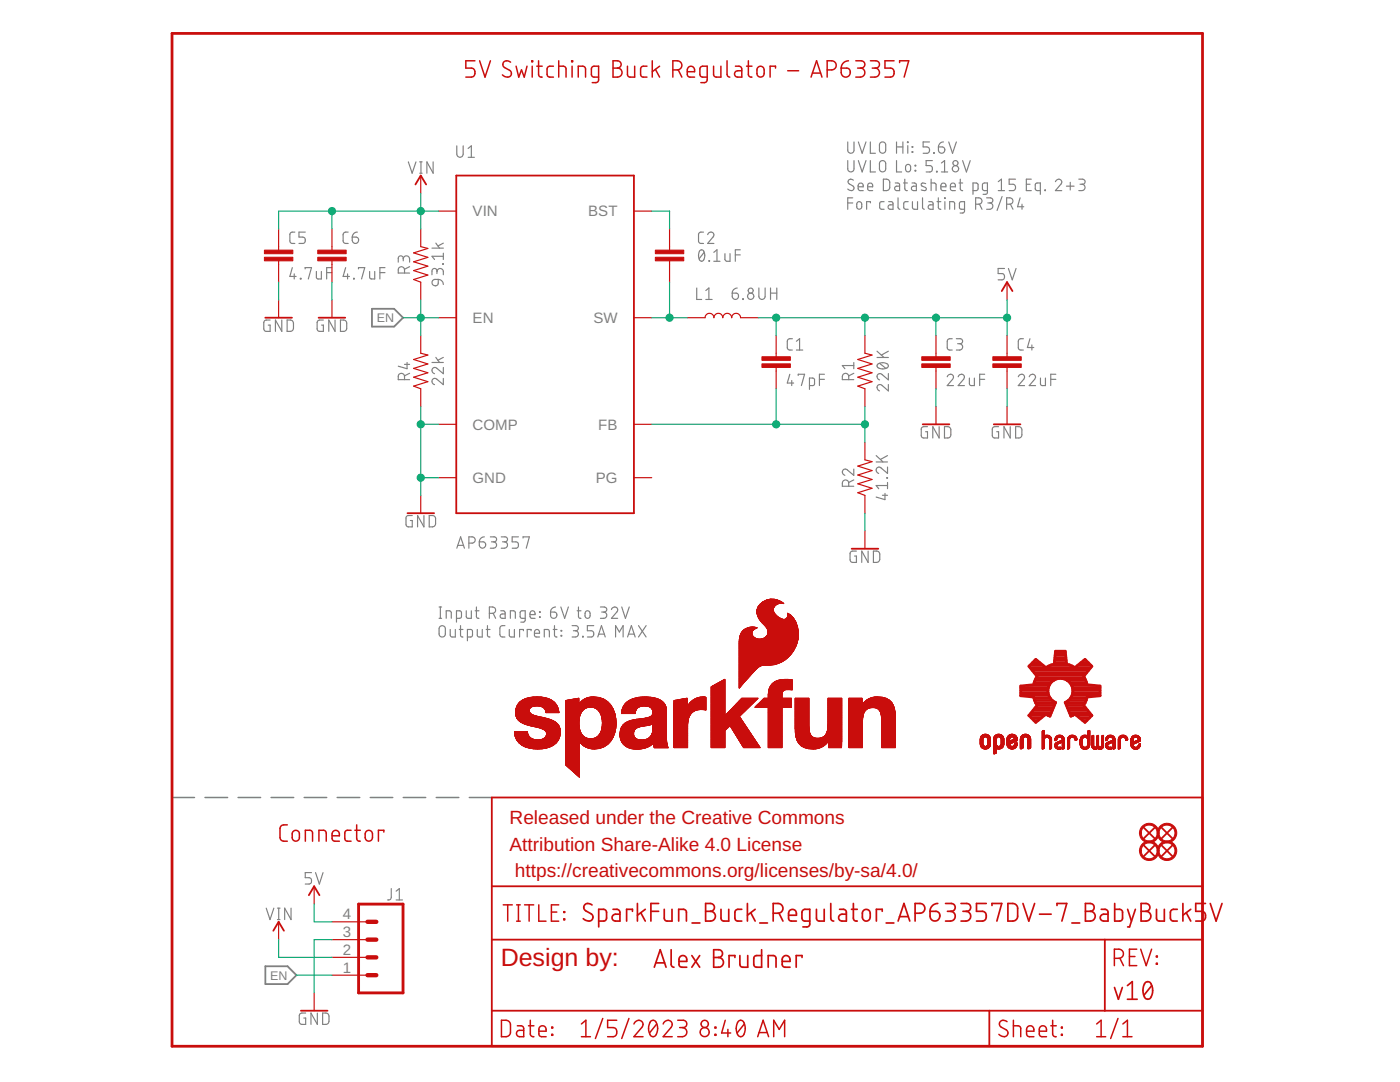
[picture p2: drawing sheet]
<svg xmlns="http://www.w3.org/2000/svg" width="279mm" height="216mm" viewBox="0 0 279 216" stroke-linecap="round" stroke-linejoin="round" font-family="sans-serif">
<defs><g id="words">
<text font-size="5" fill="#c90d0c" x="99.9" y="192.8">Design by:</text>
<g font-size="3.8" fill="#c90d0c">
<text x="101.7" y="164.4">Released under the Creative Commons</text>
<text x="101.7" y="169.8">Attribution Share-Alike 4.0 License</text>
<text x="102.8" y="175.1">https://creativecommons.org/licenses/by-sa/4.0/</text>
</g>
<g font-size="3" fill="#808080">
<text x="94.3" y="43.2">VIN</text>
<text x="117.4" y="43.2">BST</text>
<text x="94.3" y="64.5">EN</text>
<text x="118.4" y="64.5">SW</text>
<text x="94.3" y="85.7">COMP</text>
<text x="119.4" y="85.7">FB</text>
<text x="94.3" y="96.4">GND</text>
<text x="118.9" y="96.4">PG</text>
<text x="68.4" y="183.5">4</text>
<text x="68.4" y="190.5">2</text>
<text x="68.4" y="187">3</text>
<text x="68.4" y="194.1">1</text>
</g>
<g font-size="2.5" fill="#808080">
<text x="75.2" y="64.3">EN</text>
<text x="53.9" y="195.5">EN</text>
</g>
</g></defs>
<g fill="none" stroke="#808080" stroke-width=".23">
<path d="M81.5 32.3l.8 2.3 .7-2.3M83.8 34.6h.4M83.8 32.3h.4M84 32.3v2.3M86.4 32.3v2.3l-1.2-2.3v2.3M91.2 29.1v1.7a.63 .63 0 0 0 .6 .6 .63 .63 0 0 0 .6-.6v-1.7M93.4 29.6l.7-.5v2.3M93.4 31.4h1.3M169.2 28.3v1.7a.62 .62 0 0 0 .6 .6 .62 .62 0 0 0 .6-.6v-1.7M169.2 32v1.7a.62 .62 0 0 0 .6 .6 .62 .62 0 0 0 .6-.6v-1.7M170.2 39.5h-1v2.3M170.3 35.9a.56 .56 0 0 0-.8 0 .56 .56 0 0 0 0 .8l.7 .4a.57 .57 0 0 1 .1 .8 .57 .57 0 0 1-.9 0l-.2-.2"/>
<path d="M171.3 37.3h1a.53 .53 0 0 0-.4-.8 .53 .53 0 0 0-.6 .5l.1 .9 .9 .1M171.3 28.3l.8 2.3 .7-2.3M171.3 32l.8 2.3 .7-2.3M173.2 37.3h1a.52 .52 0 0 0-.4-.8 .52 .52 0 0 0-.6 .5l.1 .9 .9 .1M173.7 28.3v2.3h1M173.7 32v2.3h1M175.6 28.6a.63 .63 0 0 1 .7-.3 .63 .63 0 0 1 .5 .6v1.1a.62 .62 0 0 1-.7 .6 .62 .62 0 0 1-.6-.6zM175.6 32.3a.63 .63 0 0 1 .7-.2 .63 .63 0 0 1 .5 .6v1a.62 .62 0 0 1-.7 .6 .62 .62 0 0 1-.6-.6zM176.3 35.8h.8l.4 .4v1.4l-.4 .4h-.8zM178.7 36.5h.5l.3 .2v1.3h-.5a.45 .45 0 0 1-.5-.4 .45 .45 0 0 1 .5-.5h.5M178.9 28.3v2.3M178.9 32v2.3h1"/>
<path d="M178.9 29.3h1.3M179.2 39.5v1.9l.4 .4M180.2 28.3v2.3M180.3 36.5h.8M180.6 35.8v1.9l.1 .2 .4 .1M180.8 33l.5-.2a.87 .87 0 0 1 .2 1.4h-.5a1.03 1.03 0 0 1-.2-1.2zM181.1 28.3l.1 .1zM181.2 29.1v1.5M182 36.5h.5l.4 .2v1.3h-.6a.44 .44 0 0 1-.4-.4 .44 .44 0 0 1 .4-.5h.6M182 29.3l.2 .1zM182 30.3l.2 .1zM182.6 33l.2 .1z"/>
<path d="M182.6 34l.2 .1zM184.1 39.5v2l.4 .3M184.7 36.6l-.5-.1-.4 .3 .1 .3 .9 .4v.4a.79 .79 0 0 1-.9 0M185.5 28.3h-1.3v1h.8a.65 .65 0 0 1 .5 .7 .65 .65 0 0 1-.5 .6h-.8M185.8 36.5h.6l.4 .2v1.3M185.8 35.8v2.2M186.1 32h-1.3v1h.8a.65 .65 0 0 1 .5 .7 .65 .65 0 0 1-.5 .6h-.8M186.3 30.5l.2 .1zM186.9 34.2l.1 .1zM187.3 39.5v1.9l.1 .2 .4 .2M187.3 29.3h.7a.64 .64 0 0 1 .6 .7 .64 .64 0 0 1-.7 .6 .64 .64 0 0 1-.6-.6zM187.8 37.3h1a.53 .53 0 0 0-.4-.8 .53 .53 0 0 0-.6 .5l.1 .9 .9 .1"/>
<path d="M187.9 34.3h1.2M187.9 32.5l.6-.5v2.3M188.3 28.3l-.7 .3-.3 .7M188.5 39.5l.1 .1zM189.3 28.3l.8 2.3 .8-2.3M189.7 37.3h1a.52 .52 0 0 0-.4-.8 .52 .52 0 0 0-.6 .5l.1 .9 .9 .1M191.4 36.5h.7M191.6 35.8l.1 2 .4 .2M192.1 32l.8 2.3 .7-2.3M194.2 38h.6l.4-.2-.1-1.2-.9-.1v2.3M196.9 39.5h.8a.51 .51 0 0 1 .4 .5 .51 .51 0 0 1-.4 .5h-.6M197.1 38h-.7l-.3-.2 .1-1.2 .9-.1-.1 2-.2 .3h-.6"/>
<path d="M199.2 38h1.3M199.2 36.3l.7-.5v2.2M200 39.2l-1 2.8M202.7 35.8h-1.3v1h.8a.65 .65 0 0 1 .5 .6 .65 .65 0 0 1-.5 .6h-.8M203.6 39.5l-.5 1.8h1.2M204.8 36.8h.8M205.8 35.8h-1v2.2h1M207.6 38h-.6l-.4-.2 .1-1.2 .9-.1v2.3M208.5 37.9l.1 .1zM210.6 36.3a.63 .63 0 0 1 .9-.5 .63 .63 0 0 1 .2 1l-1.1 1.2h1.3M212.8 37.1h1.6M213.6 36.4v1.5"/>
<path d="M215.3 35.8h.7a.51 .51 0 0 1 .6 .5 .51 .51 0 0 1-.6 .5h-.5M215.9 36.8a.63 .63 0 0 1 .7 .6 .63 .63 0 0 1-.7 .6h-.6M58.3 53.4l-.5 1.8h1.3M58.7 54.7v1M58.8 46.3l-.7 .1-.3 .4 .1 1.6 .3 .2h.6M59.9 55.5l.2 .2zM60.9 53.7v-.3h1.3l-.7 2.3M60.9 46.3h-1.2v1h.7a.65 .65 0 0 1 .5 .6 .65 .65 0 0 1-.5 .7h-.7M63.1 54.2l.1 1.2 .3 .3h.6v-1.5M65.2 54.4h1M66.2 53.4h-1v2.3M69 53.4l-.5 1.8h1.2"/>
<path d="M69.4 54.7v1M69.5 46.3l-.7 .1-.3 .4v1.4l.3 .4h.7M70.3 47.3h.8a.64 .64 0 0 1 .5 .7 .64 .64 0 0 1-.7 .6 .64 .64 0 0 1-.6-.7zM70.6 55.5l.1 .2zM71.3 46.3l-.7 .3-.3 .7M71.5 53.7v-.3h1.3l-.6 2.3M73.8 54.2v1.2l.3 .3h.7v-1.5M75.8 54.4h1M76.8 53.4h-1v2.3M80.5 51.7a.64 .64 0 0 1 .6-.6 .64 .64 0 0 1 .6 .6v.6M80.5 52v-.5a.5 .5 0 0 0-.5-.5 .5 .5 0 0 0-.5 .5v.8M80.7 54.5v-.7a.62 .62 0 0 0-.6-.6 .62 .62 0 0 0-.6 .6v.7h2.2"/>
<path d="M81.7 53.2l-1 .5M86.2 49.5h2.3M86.3 56l.3-.2h.9v.7a.64 .64 0 0 1-.9 .5 .64 .64 0 0 1-.3-1zM87 48.5l.7 1M87.2 54.2a.63 .63 0 0 1 .6-.6 .63 .63 0 0 1 .7 .6v.6M87.2 54.6v-.5a.5 .5 0 0 0-.5-.5 .5 .5 0 0 0-.5 .5v.7M87.5 55.8l.7 .2 .3 .8M88.3 52.6l.2 .1zM88.5 50.5v1.3M88.5 51.1h-2.3l.5 .7M88.5 48.5l-1.1 .6M139 57.5v2.3h1"/>
<path d="M139.7 50l.1-.1a.94 .94 0 0 1 .8 1.4v.2a.54 .54 0 0 1-.6 .6 .54 .54 0 0 1-.5-.6l-.1-.8zM140.4 46.3l-.7 .1-.3 .4 .1 1.6 .2 .2h.7M140.5 50.4l-1 1.2M140.9 59.8h1.2M140.9 58l.6-.5v2.3M141.2 46.8a.62 .62 0 0 1 .9-.5 .62 .62 0 0 1 .2 1l-1.1 1.3h1.3M141.5 52l.1 .1zM142.5 52.1h1.2M142.5 50.4l.6-.6v2.3M144.7 50.6v1.2l.4 .3h.6v-1.5M146.1 58.5h.8a.63 .63 0 0 1 .5 .7 .63 .63 0 0 1-.7 .5 .63 .63 0 0 1-.6-.6zM146.7 50.9h1"/>
<path d="M147.1 57.5l-.7 .3-.3 .7M147.7 49.8h-1v2.3M148.2 59.6l.2 .2zM151.4 57.5v1.6a.62 .62 0 0 0 .7 .7 .62 .62 0 0 0 .6-.7v-1.6M153.8 58.5h1.2M153.8 57.5v2.3M155 57.5v2.3M169.2 40.5h1M171.1 40.4l.5-.2a.88 .88 0 0 1 .1 1.5h-.3l-.4-.3zM173.7 40.5v-.3h-.7v1.6M176.4 40.2l-.6 .1-.2 .3v.9l.3 .3h.5M177.4 40.2l.6 .1 .2 .2v1.3h-.5a.45 .45 0 0 1-.5-.5 .45 .45 0 0 1 .5-.4h.5"/>
<path d="M181.3 40.2l-.7 .1-.2 .3v.9l.3 .3h.6M182.1 40.2v1.2l.1 .2 .3 .2h.6v-1.6M185.4 40.2l.6 .1 .2 .2v1.3h-.5a.45 .45 0 0 1-.5-.5 .45 .45 0 0 1 .5-.4h.5M187 40.2h.8M188.6 40.2v1.6M189.5 41.8v-1.6l.8 .1 .2 .2v1.3M192.5 41.8h-.6l-.4-.3v-1l.2-.2 .8-.1v1.9l-.2 .4h-.7M194.7 40.7a1.14 1.14 0 0 0 1.2-.2l.1-.4-.3-.5-1-.1v2.3M195.5 40.7l.5 1.1M197.5 40.5a.64 .64 0 0 1 .6 .6 .64 .64 0 0 1-.6 .7h-.6M200.5 53.6h-1.3v1h.8a.64 .64 0 0 1 .5 .6 .64 .64 0 0 1-.5 .6h-.8M200.9 40.7a1.14 1.14 0 0 0 1.1-.2l.2-.4-.3-.5-1-.1v2.3"/>
<path d="M201.3 53.6l.7 2.2 .8-2.2M201.7 40.7l.5 1.1M204 40.7v1.1M53.9 63.9h-.9l-.3 .3-.1 1.4 .3 .4 1 .1v-1.2h-.4M56.2 63.9v2.2l-1.2-2.2v2.2M57.3 63.9h.8l.4 .4v1.4l-.4 .4h-.8zM64.5 63.9h-.9l-.3 .3v1.4l.2 .4 1 .1v-1.2h-.3M66.9 63.9v2.2l-1.3-2.2v2.2M67.9 63.9h.9l.4 .4v1.4l-.4 .4h-.9zM80.7 75.8v-.7a.62 .62 0 0 0-.6-.6 .62 .62 0 0 0-.6 .6v.7h2.2M80.7 72.7h1M81.2 72.3v1.3l-1.7-.5"/>
<path d="M81.7 74.5l-1 .5M86.2 72.3h2.3M87 71.3l.7 1M88.5 75.5v1.3l-1.3-1.1a.62 .62 0 0 0-1 .2 .62 .62 0 0 0 .5 .9M88.5 73.3v1.3l-1.3-1.1a.62 .62 0 0 0-1 .2 .62 .62 0 0 0 .5 .9M88.5 71.3l-1.1 .6M157.6 74.7l-.5 1.7h1.3M158 75.9v1M158.1 67.6h-.7l-.3 .5v1.4l.4 .3h.6M158.9 69.8h1.3M158.9 68.1l.7-.5v2.2M159.3 74.9v-.2h1.3l-.7 2.2"/>
<path d="M161.5 76.9h.8l.2-.2v-1l-.2-.2-.8-.1v2.3M163.5 75.7h1M164.5 74.7h-1v2.2M169.4 75.8v-.7a.63 .63 0 0 0-.7-.6 .63 .63 0 0 0-.6 .6v.7h2.3M170.4 72.3v1.3M170.4 74.5l-1 .5M170.4 72.9h-2.3l.5 .7M175 71.3h2.3M175 70.1l1.4 1.2M175.2 72.6a1.7 1.7 0 0 1 2 .2 .94 .94 0 0 1-1.3 .8l-.3-.1a.53 .53 0 0 1-.5-.3 .53 .53 0 0 1 .1-.6zM175.5 72.5l1.3 1M177.3 76.7v1.3l-1.3-1.1a.63 .63 0 0 0-1 .2 .63 .63 0 0 0 .5 .9"/>
<path d="M177.3 74.5v1.3l-1.3-1.1a.62 .62 0 0 0-1 .2 .62 .62 0 0 0 .5 .9M177.3 70.1l-1.4 .7M189 75.2a.62 .62 0 0 1 .9-.5 .62 .62 0 0 1 .2 1l-1.1 1.2h1.3M190 67.6h-.6l-.4 .5 .1 1.5 .3 .2h.6M190.9 67.6h.7a.5 .5 0 0 1 .5 .5 .5 .5 0 0 1-.5 .5h-.5M191.2 75.2a.63 .63 0 0 1 .9-.5 .63 .63 0 0 1 .2 1l-1.1 1.2h1.3M191.5 68.6a.63 .63 0 0 1 .6 .6 .63 .63 0 0 1-.6 .6h-.6M193.5 75.4v1.3l.3 .2h.7v-1.5M195.5 75.7h1M196.5 74.7h-1v2.2M203.2 75.2a.63 .63 0 0 1 .9-.5 .63 .63 0 0 1 .2 1l-1.1 1.2h1.3M204.2 67.6h-.7l-.3 .5 .1 1.5 .3 .2h.6"/>
<path d="M205.4 75.2a.63 .63 0 0 1 .9-.5 .63 .63 0 0 1 .2 1l-1.1 1.2h1.3M205.5 67.6l-.5 1.7h1.3M205.9 68.8v1M207.6 75.4l.1 1.3 .3 .2h.6v-1.5M209.7 75.7h1M210.7 74.7h-1v2.2M169.4 97v-.6a.63 .63 0 0 0-.7-.6 .63 .63 0 0 0-.6 .6v.6h2.3M170.4 93.6v1.2l-1.3-1a.62 .62 0 0 0-1 .2 .62 .62 0 0 0 .5 .8M170.4 95.8l-1 .5M174.9 92.2h2.2M174.9 90.9l1.3 1.3M176.1 98.8h1"/>
<path d="M176.6 98.4v1.3l-1.7-.5M177 95.3l.1 .1zM177.1 93.2v1.3l-1.2-1.1a.62 .62 0 0 0-1 .2 .62 .62 0 0 0 .5 .9M177.1 96.9h-2.2l.5 .6M177.1 96.3v1.2M177.1 90.9l-1.4 .8M185.1 85.1l-1 .1-.2 .2v1.5l.1 .4 1.1 .1v-1.3h-.4M187.4 85.1v2.3l-1.2-2.3v2.3M188.5 85.1l.8 .1 .4 .4v1.4l-.4 .4h-.8zM199.3 85.1l-1 .1-.2 .2-.1 1.5 .2 .4 1.1 .1v-1.3h-.4M201.6 85.1v2.3l-1.2-2.3v2.3M202.7 85.1l.8 .1 .4 .4v1.4l-.4 .4h-.8z"/>
<path d="M82.3 102.9h-.8a.47 .47 0 0 0-.5 .5v1.4l.4 .3h.9v-1.2h-.4M84.6 102.9v2.2l-1.3-2.2v2.2M85.7 102.9h.8l.4 .4v1.4l-.4 .4h-.8zM91.2 109.4l.7-2.3 .8 2.3M91.4 108.8h1.1M93.6 108.4h.6a.62 .62 0 0 0 .6-.7 .62 .62 0 0 0-.6-.6h-.6v2.3M95.7 108.1h.7a.63 .63 0 0 1 .5 .7 .63 .63 0 0 1-.6 .6 .63 .63 0 0 1-.6-.6zM96.7 107.1l-.8 .3-.2 .7M97.9 107.1h.7a.5 .5 0 0 1 .5 .5 .5 .5 0 0 1-.5 .5h-.5M98.5 108.1a.63 .63 0 0 1 .6 .7 .63 .63 0 0 1-.6 .6h-.6M100 107.1h.8a.5 .5 0 0 1 .5 .5 .5 .5 0 0 1-.5 .5h-.5M100.6 108.1a.63 .63 0 0 1 .7 .7 .63 .63 0 0 1-.7 .6h-.6"/>
<path d="M103.5 107.1h-1.3v1h.8a.65 .65 0 0 1 .5 .7 .65 .65 0 0 1-.5 .6h-.8M104.4 107.4v-.3h1.2l-.6 2.3M170.9 110h-.9l-.3 .3v1.4l.3 .5h.9v-1.2h-.4M173.2 110v2.2l-1.2-2.2v2.2M174.3 110h.8l.4 .4v1.4l-.4 .4h-.8zM87.6 123.4h.5M87.6 121.1h.5M87.7 125.1a.64 .64 0 0 1 .7-.2 .64 .64 0 0 1 .5 .6v1a.62 .62 0 0 1-.6 .6 .62 .62 0 0 1-.7-.6zM87.9 121.1v2.3M89 123.4v-1.5l.9 .1 .2 .3v1.1M89.9 125.6v1.1l.1 .3 .2 .1h.7v-1.5M91.1 123.4h.8l.2-.3v-1l-.2-.2h-.8v2.2"/>
<path d="M91.7 125.6h.7M91.9 124.8v2.1l.5 .2M93 121.9l.1 1.2 .3 .3h.7v-1.5M93.3 127.1h.8l.2-.2v-1.1l-.2-.2h-.8v2.3M94.8 121.9h.8M95.1 121.1v2l.5 .3M95.2 125.6l.1 1.3 .3 .2h.6v-1.5M97 125.6h.8M97.3 124.8v2.1l.5 .2M97.7 122.4h.6a.64 .64 0 0 0 .6-.6 .64 .64 0 0 0-.6-.7h-.6v2.3M98.4 122.4l.5 1M99.9 121.9h.7l.2 .4v1.1h-.6a.43 .43 0 0 1-.4-.5 .43 .43 0 0 1 .4-.4h.6"/>
<path d="M100.8 124.8l-.7 .1-.3 .4 .1 1.6 .2 .2h.7M101.6 125.6l.1 1.3 .3 .2h.7v-1.5M101.9 123.4v-1.5h.7l.2 .2v1.3M104.5 125.9v-.3h-.8v1.5M104.8 123.4h-.8l-.2-.3v-1l.2-.2h.8v1.9l-.2 .3h-.7M105.8 122.6h1a.53 .53 0 0 0-.4-.7 .53 .53 0 0 0-.6 .5l.1 .9 .9 .1M106 125.9v-.3h-.8v1.5M106.7 126.4h1a.53 .53 0 0 0-.4-.8 .53 .53 0 0 0-.6 .5l.1 .9 .9 .1M107.7 122.1l.1 .1zM107.7 123.1l.1 .1zM108.6 127.1v-1.5l.9 .1 .1 .3v1.1M109.9 122.1h.7a.63 .63 0 0 1 .5 .7 .63 .63 0 0 1-.6 .6 .63 .63 0 0 1-.6-.6z"/>
<path d="M110.4 125.6h.8M110.7 124.8v2.1l.5 .2M110.9 121.1l-.7 .3-.3 .7M111.9 121.1l.8 2.3 .7-2.3M112 125.8l.1 .1zM112 126.8l.1 .1zM114.2 124.8h.7a.51 .51 0 0 1 .5 .5 .51 .51 0 0 1-.5 .6h-.5M114.8 125.9a.62 .62 0 0 1 .6 .6 .62 .62 0 0 1-.6 .6h-.6M115.2 121.9h.8M115.4 121.1v1.9l.1 .3 .5 .1M116.3 127l.1 .1zM116.9 122l.4-.1a.88 .88 0 0 1 .2 1.4l-.3 .1-.4-.3z"/>
<path d="M118.5 124.8h-1.3v1.1h.8a.64 .64 0 0 1 .5 .6 .64 .64 0 0 1-.5 .6h-.8M119.3 127.1l.7-2.3 .8 2.3M119.5 126.5h1.1M119.8 121.1h.8a.51 .51 0 0 1 .5 .5 .51 .51 0 0 1-.5 .5h-.5M120.5 122.1a.62 .62 0 0 1 .6 .7 .62 .62 0 0 1-.6 .6h-.7M122 121.6a.62 .62 0 0 1 .9-.5 .62 .62 0 0 1 .2 1l-1.1 1.3h1.3M122.9 127.1v-2.3l.7 1.3 .8-1.3v2.3M124.1 121.1l.7 2.3 .8-2.3M125.2 127.1l.8-2.3 .8 2.3M125.4 126.5h1.2M127.4 124.8l1.5 2.3M128.9 124.8l-1.5 2.3"/>
<path d="M62.2 174.1h-1.3v1h.8a.65 .65 0 0 1 .5 .7 .65 .65 0 0 1-.5 .6h-.8M63 174.1l.7 2.3 .8-2.3M78.1 177.3l-.1 1.9-.1 .3-.6 .1M79.1 179.6h1.2M79.1 177.8l.6-.5v2.3M53.1 181.2l.8 2.3 .8-2.3M55.4 183.5h.5M55.4 181.2h.5M55.6 181.2v2.3M58.1 181.2v2.3l-1.3-2.3v2.3M61 202.1l-1 .1-.2 .2-.1 1.5 .4 .5h.9v-1.3h-.4M63.3 202.1v2.3l-1.2-2.3v2.3"/>
<path d="M64.4 202.1l.8 .1 .4 .4 .1 1.2-.2 .4-.3 .2h-.8z"/>
<circle cx="190.7" cy="32.5" r=".5"/>
<circle cx="190.7" cy="33.7" r=".63"/>
<circle cx="149.8" cy="58" r=".5"/>
<circle cx="149.8" cy="59.1" r=".63"/>
</g>
<path d="M34.3 159.1h4.5M40.9 159.1h4.5M47.5 159.1h4.5M54.1 159.1h4.5M60.7 159.1h4.5M67.3 159.1h4.5M73.9 159.1h4.5M80.5 159.1h4.5M87.1 159.1h4.5M93.7 159.1h4.4" fill="none" stroke="#808080" stroke-width=".3"/>
<path d="M74.2 61.6h4.5l1.7 1.8-1.7 1.8h-4.5zM53 192.8h4.4l1.8 1.8-1.8 1.8h-4.4z" fill="none" stroke="#808080" stroke-width=".36"/>
<g fill="none" stroke="#c90d0c" stroke-width=".55">
<path d="M34.3 6.7h205.7v202.1h-205.7zM203.7 138.7h5.6M203.7 138.3h5.5M203.7 137.8h5.4M203.7 137.2h5.5M205 136.8h4.4M205.5 132.8h2.7M205.6 133.2h12.1M206 133.8h11.3M206 132.2h1.5M206.3 139.3h3.3M206.4 136.2h3.3"/>
<path d="M206.4 134.3h10.4M206.5 139.8h3.5M206.5 131.8h.4M206.6 135.8h3.7M206.8 135.3h9.7M206.8 134.7h9.6M209.6 132.8h4M210.4 132.2h2.4M210.5 131.8h2.3M210.5 131.3h2.2M210.6 130.7h2.1M210.6 130.3h2"/>
<path d="M213 135.8h3.7M213.2 139.8h3.6M213.5 136.2h3.4M213.7 139.3h3.2M213.8 136.8h4.5M214 138.7h5.5M214 137.2h5.5M214.1 138.3h5.4M214.1 137.8h5.4M215.1 132.8h2.6M215.7 132.2h1.5M216.3 131.8h.4"/>
<path d="M205.3 142.7h3.1M205.8 142.3h4M205.8 143.3h2M206.2 141.8h3.8M206.3 143.8h.9M206.6 141.2h3.6M206.7 140.3h3.9M207 140.8l-1.7 2 1.4 1.3 2-1.6 .8 .4 1.2-2.7a2.5 2.5 0 0 1-1.1-3.9 2.5 2.5 0 0 1 4 0 2.5 2.5 0 0 1-1 3.9l1.1 2.7 .8-.4 2 1.6 1.4-1.3-1.6-2M207 140.8h3.4M209.2 142.7h.4M212.6 140.3h4M212.8 140.8h3.5"/>
<path d="M213 141.2h3.7M213.2 141.8h3.9M213.4 142.3h4.1M213.7 142.7h.4M214.8 142.7h3.1M215.5 143.3h1.9M216.1 143.8h.8M216.6 140.2l-.3 .6M216.6 140.2l.4-1.1 2.5-.3v-1.9l-2.5-.3-.7-1.6 1.6-2.1-1.4-1.3-2 1.6-1.6-.7-.3-2.6h-1.9l-.3 2.6-1.7 .7-2-1.6-1.4 1.3 1.7 2.1-.7 1.6-2.6 .3v1.9l2.6 .3 .7 1.7"/>
</g>
<g fill="none" stroke="#c90d0c" stroke-width=".3">
<path d="M94.8 12.1h-1.8v1.5h1.1a.92 .92 0 0 1 .7 .9 .92 .92 0 0 1-.7 .9h-1.1M95.7 12.1l1.1 3.3 1.1-3.3M101.9 12.4a.83 .83 0 0 0-1.2-.2 .83 .83 0 0 0-.1 1.2l1.1 .6a.79 .79 0 0 1 .2 1.2 .79 .79 0 0 1-1.1 .1l-.5-.4M103 13.2l.5 2.2 .6-1.5 .5 1.5 .6-2.2M106.1 12.1h.2v.2h-.2zM106.2 13.2v2.2M107.1 13.2h1.1M107.5 12.1v2.9l.2 .3 .5 .1M110.4 13.2l-1 .1-.2 .5 .1 1.4 .3 .2h.8M111.5 13.2h.9l.5 .2 .1 2M111.5 12.1v3.3M114.1 12.1h.2v.2h-.2z"/>
<path d="M114.2 13.2v2.2M115.4 15.4v-2.2h.9l.5 .2 .1 2M119.5 15.4h-1.1l-.3-.2-.1-1.4 .2-.5 1.3-.1v2.7l-.2 .5-1.1 .1M122.3 12.1h.9a.73 .73 0 0 1 .8 .8 .73 .73 0 0 1-.8 .7 .9 .9 0 0 1 1 .9 .9 .9 0 0 1-1 .9h-.9zM122.3 13.6h.9M125.2 13.2v1.8l.2 .3 .4 .1h.9v-2.2M129.1 13.2l-1 .1-.3 .5 .2 1.4 .2 .2h.9M130.2 12.1v3.3M130.8 13.8l.8 1.6M131.6 13.2l-1.4 1.1M134.3 13.9a1.64 1.64 0 0 0 1.6-.3 .92 .92 0 0 0 .1-.9 .92 .92 0 0 0-.8-.6h-.9v3.3M135.4 13.9l.7 1.5"/>
<path d="M137.2 14.3h1.4a.77 .77 0 0 0-.5-1.1 .77 .77 0 0 0-.9 .7l.1 1.3 .2 .2h1.1M141.1 15.4h-1l-.3-.2-.1-1.4 .2-.5 1.2-.1v2.7l-.2 .5-1 .1M142.4 13.2v1.8l.6 .4h.9v-2.2M145.1 12.1v2.7l.1 .4 .4 .2M146.8 13.2l1 .1 .2 .5v1.6h-.8a.63 .63 0 0 1-.6-.6 .63 .63 0 0 1 .6-.7h.8M149 13.2h1.1M149.4 12.1v2.9l.3 .4h.4M151.2 13.5a.72 .72 0 0 1 .8-.2 .72 .72 0 0 1 .5 .6 1.3 1.3 0 0 1-.3 1.4l-.4 .1-.6-.3-.1-.4zM154.8 13.6v-.4h-1.1v2.2M157.2 14.1h2.2M161.9 15.4l1.1-3.3 1 3.3M162.1 14.6h1.7"/>
<path d="M165.1 13.9a1.57 1.57 0 0 0 1.6-.3 .9 .9 0 0 0 .1-.9 .9 .9 0 0 0-.8-.6h-.9v3.3M167.9 13.6h1.1a.91 .91 0 0 1 .7 1 .91 .91 0 0 1-1 .8 .91 .91 0 0 1-.8-.9zM169.3 12.1l-.3 .1a1.44 1.44 0 0 0-1.1 1.4M170.8 12.1h1.1a.73 .73 0 0 1 .7 .8 .73 .73 0 0 1-.7 .7h-.7M171.7 13.6a.9 .9 0 0 1 .9 .9 .9 .9 0 0 1-.9 .9h-.9M173.7 12.1h1.1a.73 .73 0 0 1 .7 .8 .73 .73 0 0 1-.7 .7h-.7M174.6 13.6a.9 .9 0 0 1 .9 .9 .9 .9 0 0 1-.9 .9h-.9M178.4 12.1h-1.8v1.5h1.1a.92 .92 0 0 1 .8 .9 .92 .92 0 0 1-.8 .9h-1.1M179.5 12.5v-.4h1.9l-1 3.3M57.3 164.6a1.25 1.25 0 0 0-1.3 .3l-.1 .4v1.8l.1 .5a1.25 1.25 0 0 0 1.3 .3M58.4 166a.73 .73 0 0 1 .8-.3 .73 .73 0 0 1 .6 .7v.7a.72 .72 0 0 1-.8 .8 .72 .72 0 0 1-.7-.8zM60.9 167.9v-2.2h1.1l.3 .2 .1 2"/>
<path d="M63.6 167.9v-2.2h1.1l.3 .2 .1 2M66.3 166.8h1.4a.77 .77 0 0 0-.5-1.1 .77 .77 0 0 0-.9 .7l.1 1.2 .3 .2 1 .1M70.1 165.7h-.9l-.3 .2-.1 .3 .1 1.4 .3 .2 .9 .1M70.8 165.7h1.1M71.2 164.6v2.9l.2 .2 .5 .2M73 166a.73 .73 0 0 1 .8-.3 .73 .73 0 0 1 .5 .7v.7a.73 .73 0 0 1-.7 .8 .73 .73 0 0 1-.7-.8zM76.6 166v-.3h-1.1v2.2M100.4 180.6h1.8M101.3 180.6v3.2M103.1 180.6h.7M103.1 183.8h.7M103.5 180.6v3.2"/>
<path d="M104.7 180.6h1.8M105.6 180.6v3.2M107.5 180.6v3.2h1.5M110 182h1.1M111.5 180.6h-1.5v3.2h1.5M112.5 181.9h.2v.2h-.2zM112.5 183.3h.2v.2h-.2zM222.4 191.2a1.57 1.57 0 0 0 1.6-.3 .9 .9 0 0 0 .1-1 .9 .9 0 0 0-.8-.5h-.9v3.3M223.5 191.2l.7 1.5M225.4 190.9h1.1M226.9 189.4h-1.5v3.3h1.5M227.6 189.4l1.1 3.3 1.1-3.3"/>
<path d="M230.8 190.8h.2v.1h-.2zM230.8 192.2h.2v.2h-.2zM100.1 203.6a1.67 1.67 0 0 1 1.5 .3l.3 .6v1.7l-.3 .4a1.67 1.67 0 0 1-1.5 .3zM103.3 204.7h.8l.3 .2 .1 .3v1.7h-.8a.63 .63 0 0 1-.6-.7 .63 .63 0 0 1 .6-.6h.8M105.5 204.7h1.1M105.8 203.6l.1 2.9 .2 .3 .5 .1M107.5 205.8h1.5a.76 .76 0 0 0-.5-1.1 .76 .76 0 0 0-1 .7l.1 1.2 .5 .3h.9M110.1 205h.2v.1h-.2zM110.1 206.4h.2v.2h-.2zM116 206.9h1.8M116 204.3l.9-.7v3.3M120.3 203.2l-1.5 4"/>
<path d="M123.1 203.6h-1.8v1.4h1.1a.93 .93 0 0 1 .7 1 .93 .93 0 0 1-.7 .9h-1.1M125.5 203.2l-1.4 4M126.5 204.3a.9 .9 0 0 1 1.3-.7 .9 .9 0 0 1 .3 1.4l-1.6 1.9h1.8M129.8 203.9a.76 .76 0 0 1 .9-.2 .76 .76 0 0 1 .4 .7 2.12 2.12 0 0 1-.5 2.4l-.3 .1a1.59 1.59 0 0 1-.8-2.1zM131.1 204.3l-1.5 1.8M132.4 204.3a.89 .89 0 0 1 1.2-.7 .89 .89 0 0 1 .3 1.4l-1.5 1.9h1.8M135.3 203.6h1.1a.73 .73 0 0 1 .7 .7 .73 .73 0 0 1-.7 .7h-.8M136.2 205a.91 .91 0 0 1 .9 1 .91 .91 0 0 1-.9 .9h-.9M142.7 206.4h.2v.2h-.2zM142.7 205h.2v.1h-.2zM144.7 203.6l-.7 2.5h1.8M145.3 205.4v1.5"/>
<path d="M147.3 203.9a.75 .75 0 0 1 .9-.2 .75 .75 0 0 1 .4 .7 2.12 2.12 0 0 1-.6 2.4h-.4a2.33 2.33 0 0 1-.3-2.9zM148.5 204.3l-1.4 1.8M151.2 206.9l1.1-3.3 1.1 3.3M151.5 206h1.6M154.4 206.9v-3.3l1.1 1.8 1.1-1.8v3.3M201 203.9a.84 .84 0 0 0-1.1-.3 .84 .84 0 0 0-.4 1.1l1.3 .8a.79 .79 0 0 1 .2 1.1 .79 .79 0 0 1-1.1 .1l-.6-.3M202.2 204.7h1.1l.3 .2 .1 2M202.2 203.6v3.3M204.9 205.8h1.4a.77 .77 0 0 0-.5-1.1 .77 .77 0 0 0-.9 .7l.1 1.2 .4 .3h.9M207.4 205.8h1.5a.76 .76 0 0 0-.5-1.1 .76 .76 0 0 0-1 .7v1.1l.2 .3 1.3 .1M209.7 204.7h1.1M210.1 203.6v2.9l.2 .3 .5 .1"/>
<path d="M211.8 206.4h.2v.2h-.2zM211.8 205h.2v.1h-.2zM218.9 206.9h1.8M218.9 204.3l.9-.7v3.3M223.1 203.2l-1.4 4M224.1 206.9h1.8M224.1 204.3l.9-.7v3.3"/>
<circle cx="140.6" cy="206" r=".9"/>
<circle cx="140.6" cy="204.3" r=".73"/>
</g>
<g fill="none" stroke="#c90d0c" stroke-width=".36">
<path d="M82.9 36.8l1.1-1.8 1 1.8M91.1 35h35.4v67.4h-35.4zM199.9 58.1l1.1-1.8 1.1 1.8M52.9 63.4h5.4M63.6 63.4h5.3M184.1 84.7h5.4M198.3 84.7h5.3M81.3 102.4h5.3M170 109.5h5.3M98.1 159.1h141.9v49.7h-141.9zM61.6 178.6l1.1-1.8 1.1 1.8M98.1 176.8h141.9"/>
<path d="M228.3 165.2l2.1 2.1M228.3 168.7l2.1 2.1M230.4 168.7l-2.1 2.1M230.4 165.2l-2.1 2.1M231.8 165.2l2.2 2.1M231.8 168.7l2.2 2.1M234 165.2l-2.2 2.1M234 168.7l-2.2 2.1M54.5 185.7l1.1-1.8 1.1 1.8M98.1 187.5h141.9M220.5 187.5v14.2M60 201.7h5.4"/>
<path d="M98.1 201.7h141.9M197.4 201.7v7.1"/>
</g>
<g fill="none" stroke="#c90d0c" stroke-width=".34">
<path d="M118.2 180.6a.91 .91 0 0 0-1.1-.3 .91 .91 0 0 0-.6 1l.4 .4 1.1 .6a.84 .84 0 0 1 .2 1.2 .84 .84 0 0 1-1.3 .2l-.5-.4M119.5 183.8h1.1l.3-.2 .2-1.6-.5-.5-1.1-.1v3.6M122.3 181.4l1 .1 .3 .2 .1 .3v1.8h-.9a.69 .69 0 0 1-.6-.7 .69 .69 0 0 1 .6-.7h.9M126.2 181.8v-.4h-1.1v2.4M127.2 180.3v3.5M127.9 182.1l.9 1.7M128.8 181.4l-1.6 1.2M129.9 181.8h1.5M130.6 193l1.2-3.5 1.1 3.5M130.9 192.1h1.7M131.4 180.3h-1.5v3.5M132.6 181.4v2l.2 .3 .3 .1h1v-2.4"/>
<path d="M133.9 189.5l.1 3.1 .2 .3 .3 .1M135.4 183.8v-2.4h1l.5 .3 .1 2.1M135.5 191.8h1.6a.81 .81 0 0 0-.6-1.1 .81 .81 0 0 0-1 .8v1.1l.2 .3 1.4 .1M138.1 190.7l1.5 2.3M138.1 184.2h1.6M139.6 190.7l-1.5 2.3M140.8 180.3h1a.78 .78 0 0 1 .8 .8 .78 .78 0 0 1-.8 .7 .97 .97 0 0 1 1 1 .97 .97 0 0 1-1 1h-1zM140.8 181.8h1M142.4 189.5h1a.77 .77 0 0 1 .8 .8 .77 .77 0 0 1-.8 .8 .97 .97 0 0 1 1 .9 .97 .97 0 0 1-1 1h-1zM142.4 191.1h1M143.9 181.4v2l.2 .3 .4 .1h.9v-2.4M146.7 191.1v-.4h-1.2v2.3"/>
<path d="M147.7 190.7v1.9l.2 .3 .4 .1h.9v-2.3M148 181.4l-.9 .1-.3 .2-.1 .3 .1 1.6 .3 .2h.9M149.2 180.3v3.5M149.8 182.1l.9 1.7M150.7 181.4l-1.5 1.2M151.6 184.2h1.6M152 189.5v3.5l-1.3-.1-.3-.5 .1-1.5 .3-.2h1.2M153.3 193v-2.3h1.2l.3 .2 .1 2.1M154.3 182.2a1.72 1.72 0 0 0 1.7-.3 .97 .97 0 0 0 .2-1.1 .97 .97 0 0 0-.9-.5h-1v3.5M155.5 182.2l.8 1.6M156.1 191.8h1.6a.82 .82 0 0 0-.6-1.1 .82 .82 0 0 0-1 .8v1.1l.2 .3 1.4 .1M157.4 182.6h1.5a.82 .82 0 0 0-.5-1.1 .82 .82 0 0 0-1 .7v1.2l.2 .3 1.3 .1"/>
<path d="M160.1 191.1v-.4h-1.2v2.3M161.6 183.8h-1.2l-.2-.2-.2-1.6 .4-.5 1.2-.1v3l-.1 .3-.3 .2-1 .1M162.9 181.4l.1 2 .2 .3 .3 .1h1v-2.4M165.8 180.3v3.1l.2 .3 .4 .1M167.6 181.4l.9 .1 .4 .3v2h-.9a.69 .69 0 0 1-.6-.7 .69 .69 0 0 1 .6-.7h.9M169.9 181.4h1.2M170.3 180.3v3.1l.2 .3 .6 .1M172.4 181.6a.79 .79 0 0 1 .8-.1 .79 .79 0 0 1 .5 .7 1.45 1.45 0 0 1-.3 1.4 .77 .77 0 0 1-.8 .1 .77 .77 0 0 1-.5-.7v-1zM176.1 181.8v-.4h-1.2v2.4M176.8 184.2h1.6M179.2 183.8l1.2-3.5 1.2 3.5M179.5 182.9h1.8"/>
<path d="M182.6 182.2a1.72 1.72 0 0 0 1.7-.3 .97 .97 0 0 0 .2-1.1 .97 .97 0 0 0-.9-.5h-1v3.5M185.6 181.8h1.2a.97 .97 0 0 1 .7 1.1 .97 .97 0 0 1-1 .9 .97 .97 0 0 1-.9-1zM187.2 180.3a1.55 1.55 0 0 0-1.6 1.5M188.7 180.3h1.2a.78 .78 0 0 1 .7 .8 .78 .78 0 0 1-.7 .7h-.8M189.7 181.8a.97 .97 0 0 1 .9 1 .97 .97 0 0 1-.9 1h-1M191.8 180.3h1.2a.78 .78 0 0 1 .7 .8 .78 .78 0 0 1-.7 .7h-.8M192.8 181.8a.97 .97 0 0 1 .9 1 .97 .97 0 0 1-.9 1h-1M196.8 180.3h-1.9v1.5h1.1a.99 .99 0 0 1 .8 1 .99 .99 0 0 1-.8 1h-1.1M198 180.7v-.4h1.9l-1 3.5M201.1 180.3a1.82 1.82 0 0 1 1.7 .3l.3 .7v1.8l-.3 .4a1.82 1.82 0 0 1-1.7 .3zM204.2 180.3l1.1 3.5 1.2-3.5M207.5 182.4h2.3"/>
<path d="M210.9 180.7v-.4h2l-1 3.5M213.9 184.2h1.6M216.6 180.3h1a.78 .78 0 0 1 .8 .8 .78 .78 0 0 1-.8 .7 .97 .97 0 0 1 1 1 .97 .97 0 0 1-1 1h-1zM216.6 181.8h1M219.8 181.4l.9 .1 .4 .3v2h-.8a.69 .69 0 0 1-.7-.7 .69 .69 0 0 1 .7-.7h.8M222.4 197l.8 2.4 .8-2.4M222.5 180.3v3.5l1.3-.1 .2-.5-.1-1.5-.5-.3h-.9M225 196.7l1-.8v3.5M225 199.4h1.9M225 181.4l.8 2.4M226.6 181.4l-1.2 3.6h-.4M227.7 180.3h1a.78 .78 0 0 1 .8 .8 .78 .78 0 0 1-.8 .7 .97 .97 0 0 1 1 1 .97 .97 0 0 1-1 1h-1z"/>
<path d="M227.7 181.8h1M228.6 196l.5-.1a1.69 1.69 0 0 1 .9 2.2l-.1 .4a.85 .85 0 0 1-.8 .9 .85 .85 0 0 1-.9-.9l-.1-1.3zM229.8 196.7l-1.5 1.9M230.8 181.4v2l.2 .3 .4 .1h1v-2.4M234.9 181.4l-.9 .1-.3 .2-.1 .3 .1 1.6 .3 .2h.9M236.1 180.3v3.5M236.7 182.1l.9 1.7M237.6 181.4l-1.5 1.2M240.6 180.3h-2v1.5h1.2a1 1 0 0 1 .8 1 1 1 0 0 1-.8 1h-1.2M241.5 180.3l1.2 3.5 1.2-3.5"/>
</g>
<g fill="#c90d0c" stroke="#c90d0c" stroke-width=".2">
<path d="M231.6 164.7a1.95 1.95 0 0 1 3 .6 1.95 1.95 0 0 1-1.2 2.8 1.95 1.95 0 0 1-2.5-1.9h.4a1.6 1.6 0 0 1 2.4-1.3 1.6 1.6 0 0 1 .1 2.7 1.6 1.6 0 0 1-2.5-1v-.4h-.4a1.85 1.85 0 0 1 .7-1.5z" fill-rule="evenodd"/>
<path d="M227.8 165a1.95 1.95 0 0 1 3.1 .1 1.95 1.95 0 0 1-1 3 1.95 1.95 0 0 1-2.5-1.9h.4a1.59 1.59 0 0 1 2.2-1.4 1.59 1.59 0 0 1 .3 2.6 1.59 1.59 0 0 1-2.5-.8v-.4h-.4z" fill-rule="evenodd"/>
<path d="M228.1 168.3a1.96 1.96 0 0 1 3 .6 1.96 1.96 0 0 1-1.3 2.8 1.96 1.96 0 0 1-2.4-1.9h.4a1.59 1.59 0 0 1 2.2-1.5 1.59 1.59 0 0 1 .3 2.7 1.59 1.59 0 0 1-2.5-.9v-.3h-.4a2.05 2.05 0 0 1 .7-1.5z" fill-rule="evenodd"/>
<path d="M231.6 168.3a1.95 1.95 0 0 1 3 .6 1.95 1.95 0 0 1-1.2 2.7 1.95 1.95 0 0 1-2.5-1.8h.4a1.6 1.6 0 0 1 2.4-1.4 1.6 1.6 0 0 1 .1 2.7 1.6 1.6 0 0 1-2.5-1v-.3h-.4a1.93 1.93 0 0 1 .7-1.5z" fill-rule="evenodd"/>
</g>
<g fill="none" stroke="#c90d0c" stroke-width=".23">
<path d="M84 35v3.6M55.6 45.7v4.2M55.6 52v4.3M55.6 59.9v3.5M66.3 45.7v4.2M66.3 52v4.3M66.3 59.9v3.5M84 45.7v3.5l1.4 .4-2.9 .9 2.9 .9-2.9 .8 2.9 .9-2.9 .9 2.9 .9-2.9 .9 1.5 .5v3.6M87.5 42.1h3.6M126.5 42.1h3.6M133.6 45.7v4.2M133.6 52v4.3"/>
<path d="M201 56.3v3.6M84 67v3.5l1.4 .3-2.9 .9 2.9 .9-2.9 .9 2.9 .9-2.9 .9 2.9 .9-2.9 .8 1.5 .6v3.5M87.5 63.4h3.6M126.5 63.4h3.6M137.2 63.4h3.5a.88 .88 0 0 1 .9-.9 .88 .88 0 0 1 .9 .9 .89 .89 0 0 1 .9-.9 .89 .89 0 0 1 .9 .9 .89 .89 0 0 1 .8-.9 .89 .89 0 0 1 .9 .9 .89 .89 0 0 1 .9-.9 .89 .89 0 0 1 .9 .9h3.5M154.9 67v4.2M154.9 73.3v4.3M172.6 67v3.5l1.4 .3-2.8 .9 2.8 .9-2.8 .9 2.8 .9-2.8 .9 2.8 .9-2.8 .8 1.4 .6v3.5M186.8 67v4.2M186.8 73.3v4.3M201 67v4.2M201 73.3v4.3"/>
<path d="M84 98.8v3.6M87.5 84.7h3.6M87.5 95.3h3.6M126.5 84.7h3.6M126.5 95.3h3.6M172.6 88.2v3.6l1.4 .3-2.8 .9 2.8 .9-2.8 .9 2.8 .9-2.8 .8 2.8 .9-2.8 .9 1.4 .5v3.6M186.8 81.1v3.6M201 81.1v3.6M172.6 105.9v3.6M62.7 176.8v3.6M55.6 183.9v3.6M62.7 198.1v3.6"/>
<path d="M66.3 194.6h7M66.3 191h7M66.3 187.5h7M66.3 183.9h7"/>
</g>
<g fill="#c90d0c" stroke="#c90d0c" stroke-width=".2">
<path d="M152.1 72.6h5.6v.7h-5.6z"/>
<path d="M152.1 71.2h5.6v.7h-5.6z"/>
<path d="M130.8 51.3h5.7v.7h-5.7z"/>
<path d="M130.8 49.9h5.7v.7h-5.7z"/>
<path d="M184 72.6h5.6v.7h-5.6z"/>
<path d="M184 71.2h5.6v.7h-5.6z"/>
<path d="M198.1 72.6h5.7v.7h-5.7z"/>
<path d="M198.1 71.2h5.7v.7h-5.7z"/>
<path d="M63.4 51.3h5.7v.7h-5.7z"/>
<path d="M63.4 49.9h5.7v.7h-5.7z"/>
<path d="M52.8 51.3h5.6v.7h-5.6z"/>
<path d="M52.8 49.9h5.6v.7h-5.6z"/>
</g>
<g fill="none" stroke="#c90d0c" stroke-width=".2">
<path d="M152.5 120h3.2M152.6 119.9h3M152.7 119.9h2.8M152.8 119.8h2.5M152.9 119.8h2.3M153.1 119.7h1.9M153.3 119.7h1.6M153.5 119.6h1.2M153.7 119.5h.4M155.7 120l.7 .4h-.1M155.7 120a3.3 3.3 0 0 0-4.1 .6M103.9 140h6.5"/>
<path d="M104 139.9h6.3M104.1 139.8h6.1M104.2 139.8h6M104.2 139.7h5.9M104.4 139.7h5.6M104.4 139.6h5.5M104.5 139.6h5.3M104.7 139.5h5M104.8 139.5h4.8M104.8 139.4h4.7M105 139.4h4.3M105.2 139.3h3.9"/>
<path d="M105.4 139.3h3.5M105.6 139.2h3.2M105.8 139.2h2.7M106.3 139.1h1.8M107 139.1h.4M108.8 139.2l-.8-.1a5.7 5.7 0 0 0-4.3 1M108.8 139.2l.7 .2 1.2 .7M112.9 140h2.6M112.9 139.9h2.6M112.9 139.8h2.6M112.9 139.8v12.9M113 139.8h2.5"/>
<path d="M113.2 139.7h2.3M113.6 139.7l-.7 .1M113.6 139.7l1.9-.4v1.3M113.6 139.7h1.9M113.8 139.6h1.7M114.1 139.6h1.4M114.4 139.5h1.1M114.7 139.5h.8M114.9 139.4h.6M115.3 139.4h.2M116 140h5.2M116.1 139.9h5"/>
<path d="M116.1 139.9l-.3 .3M116.2 139.8h4.7M116.3 139.7h4.5M116.4 139.7h4.3M116.4 139.6h4.2M116.5 139.6h4.1M116.6 139.5h3.9M116.7 139.5h3.7M116.8 139.4h3.5M116.8 139.4l-.7 .5M116.9 139.4h3.2M117 139.3h3"/>
<path d="M117.2 139.3h2.6M117.3 139.2h2.4M117.5 139.2h2M117.8 139.1h1.1M118.4 139.1l1.1 .1M118.5 139.1h-.9l-.8 .3M119.5 139.2l1 .3 .7 .5M121.2 140l.7 .7M125.3 140h6.8M125.4 139.9h6.7M125.4 139.9h6.6M125.5 139.8h6.5"/>
<path d="M125.6 139.8h6.3M125.7 139.7h6.1M125.8 139.7h5.9M125.9 139.6h5.7M126 139.6h5.6M126.1 139.5h5.3M126.2 139.5h5.1M126.3 139.4h4.9M126.6 139.4h4.4M126.7 139.3h4.1M127 139.3h3.6M127.2 139.2h3.1"/>
<path d="M127.4 139.2h2.7M128 139.1h1.5M131.9 139.8a7 7 0 0 0-6.9 .4M131.9 139.8l.2 .2M132.1 140l.3 .2M134.5 140h2.6M134.5 139.9h2.6M134.5 139.8h2.6M134.5 139.8v1.1M134.7 139.8h2.4M134.9 139.7h2.2M135.3 139.7h1.8"/>
<path d="M135.5 139.6h1.6M135.5 139.6l1.6-.3v1.8M135.5 139.6l-1 .2M135.7 139.6h1.4M136 139.5h1.1M136.3 139.5h.8M136.5 139.4h.6M136.9 139.4h.2M138 140h2.9M138 140l-.4 .3M138 139.9h2.9M138.1 139.9h2.8"/>
<path d="M138.2 139.8h2.7M138.3 139.7h2.6M138.4 139.7h2.5M138.4 139.6h2.5M138.5 139.6h2.4M138.6 139.5h2.3M138.7 139.5h2.2M138.8 139.4h2.1M138.9 139.4h2M139 139.3h1.9M139.2 139.3h1.7M139.3 139.2h1.6"/>
<path d="M139.3 139.2l-1.3 .8M139.5 139.2h1.4M139.7 139.1h1M139.8 139.1l-.5 .1M140.2 139.1h.7M140.3 139.1h-.5M140.9 139.1v2.6M141.9 137.1v12.1h2.8v-3.4M141.9 140h2.8M141.9 139.9h2.8M141.9 139.8h2.8M141.9 139.7h2.8"/>
<path d="M141.9 139.6h2.8M141.9 139.5h2.8M141.9 139.4h2.8M141.9 139.3h2.8M141.9 139.2h2.8M141.9 139.1h2.8M141.9 139h2.8M141.9 138.9h2.8M141.9 138.8h2.8M141.9 138.7h2.8M141.9 138.6h2.8M141.9 138.5h2.8"/>
<path d="M141.9 138.4h2.8M141.9 138.3h2.8M141.9 138.2h2.8M141.9 138.1h2.8M141.9 138h2.8M141.9 137.9h2.8M141.9 137.8h2.8M141.9 137.7h2.8M141.9 137.6h2.8M141.9 137.5h2.8M141.9 137.4h2.8M141.9 137.3h2.8"/>
<path d="M141.9 137.2h2.8M141.9 137.1h2.8M142 137h2.7M142.1 137h2.6M142.2 136.9h2.5M142.3 136.9h2.4M142.3 136.8h2.4M142.4 136.8h2.3M142.5 136.7h2.2M142.6 136.7h2.1M142.7 136.6h2M142.8 136.6h1.9"/>
<path d="M142.9 136.5h1.8M143 136.5h1.7M143.1 136.4h1.6M143.2 136.4h1.5M143.3 136.3h1.4M143.4 136.2h1.3M143.5 136.2h1.2M143.6 136.1h1.1M143.7 136.1h1M143.8 136h.9M143.9 136h.8M144 135.9h.7"/>
<path d="M144.1 135.9h.6M144.1 135.8h.6M144.3 135.8h.4M144.3 135.7h.4M144.4 135.7h.3M144.5 135.6h.2M144.6 135.6h.1M144.7 135.6v7.3l3.4-3.6h3.2l-3.7 3.7M144.7 135.6l-2.8 1.5M147.5 136.9h.3M147.5 128.4v8.9M147.5 137.3h.1"/>
<path d="M147.5 134.7h2.3M147.5 133.9h3M147.5 133.6h3.3M147.5 130.7h10.2M147.5 130.6h10.3M147.5 130.4h10.5M147.5 130h10.7M147.5 129.6h11M147.5 129.3h11.1M147.5 129.2h11.2M147.5 129.1h11.2M147.5 128.8h11.4"/>
<path d="M147.5 128.6h11.5M147.5 128.5h11.5M147.5 128.4h11.5M147.5 128.3h11.5M147.5 128.2h11.6M147.5 128.1h11.6M147.5 128h11.6M147.5 127.9h11.7M147.6 127.7l-.1 .7M147.6 127.8h11.6M147.6 127.7h11.6M147.6 127.6h11.6"/>
<path d="M147.6 137.2l-.1 .1M147.6 127.5h11.7M147.6 127.5h3.6M147.6 127.4h3.4M147.6 127.4h3.3M147.6 127.3h3.1M147.6 137.2h-.1M147.6 127.2h3M147.6 127.2h2.9M147.6 127.1h2.9M147.6 127.1v.6M147.6 127.1h2.8"/>
<path d="M147.7 137.1l-.2 .1M147.7 127h2.6M147.7 126.9h2.5M147.7 137.1h-.2M147.7 137.1l-.1 .1M147.7 126.8l2.5 .1M147.7 137l-.2 .1M147.7 126.8h2.5M147.7 126.7h2.4M147.8 126.7h2.3M147.8 137h-.3M147.8 126.6l-.2 .5"/>
<path d="M147.8 126.6h2.3M147.8 126.5h2.3M147.9 136.9h-.4M147.9 126.4h2.2M147.9 136.8l-.4 .1M147.9 126.3h2.2M147.9 136.8h-.4M148 126.2l-.2 .4M148 126.2h2.1M148 136.7l-.5 .1M148 136.7h-.5M148.1 136.7h-.6"/>
<path d="M148.1 136.6h-.6M148.1 126h2M148.2 136.5l-.7 .1M148.2 136.5l-.5 .6M148.2 136.5h-.7M148.2 125.9l-.2 .3M148.3 136.4l-.8 .1M148.3 136.4h-.8M148.3 136.3l-.8 .1M148.4 136.3h-.9M148.4 136.2l-.9 .1M148.5 136.2h-1"/>
<path d="M148.5 136.2l-.3 .3M148.5 136.1l-1 .1M148.5 136.1h-1M148.6 136l-1.1 .1M148.6 136h-1.1M148.7 136h-1.2M148.7 135.9h-1.2M148.8 135.8l-1.3 .1M148.8 135.8h-1.3M148.8 125.5l-.6 .4M148.8 135.8l-.3 .4M148.9 135.7l-1.4 .1"/>
<path d="M148.9 135.7h-1.4M148.9 135.6l-1.4 .1M149 135.6h-1.5M149.1 135.5h-1.6M149.1 135.4l-1.6 .1M149.2 135.4h-1.7M149.2 135.3l-1.7 .1M149.3 135.3h-1.8M149.4 135.2h-1.9M149.4 125.2h1.6M149.4 135.1l-1.9 .1M149.5 135.1h-2"/>
<path d="M149.5 135l-2 .1M149.5 125.2h1.4M149.5 135h-2M149.6 134.9l-2.1 .1M149.6 134.9l-.8 .9M149.6 134.9h-2.1M149.7 134.9h-2.2M149.7 134.8h-2.2M149.8 134.7h-2.3M149.8 125.1h.7M149.9 134.6l-2.4 .1M149.9 125.1l-1.1 .4"/>
<path d="M149.9 134.6h-2.4M150 134.5h-2.5M150.1 126.4l.1 .5M150.1 126.2v.2M150.1 134.4l-.5 .5M150.1 126.1l-2.1 .1M150.1 126v.2M150.1 134.4h-2.6M150.1 126.1h-2M150.1 134.3l-2.6 .1M150.1 126h-1.9M150.2 125.9h-2"/>
<path d="M150.2 134.3h-2.7M150.2 126.9l.5 .4M150.2 125.8l-.1 .2M150.2 125.1h.3M150.2 134.2l-2.7 .1M150.2 125.8h-1.9M150.3 134.2h-2.8M150.3 125.8h-1.9M150.3 125.7l-1.9 .1M150.4 134.1h-2.9M150.4 125.7h-1.9M150.4 134l-2.9 .1"/>
<path d="M150.5 134h-3M150.5 125.6h-2M150.5 125.6l-.3 .2M150.5 125.1l.5 .1M150.5 133.9l-3 .1M150.5 125.6h-1.9M150.6 133.9h-3.1M150.6 140h-3.2M150.6 125.5h-1.9M150.6 139.9l-3.2 .1M150.6 133.8h-3.1M150.7 125.5h-1.9"/>
<path d="M150.7 139.9h-3.2M150.7 133.8h-3.2M150.7 139.8l-3.2 .1M150.7 133.7h-3.2M150.8 125.4l-2 .1M150.8 139.8h-3.2M150.8 133.6l-3.3 .1M150.8 139.7l-3.2 .1M150.9 125.4h-1.9M150.9 133.5l-3.4 .1M150.9 139.7h-3.2M150.9 133.5h-3.4"/>
<path d="M151 139.6l-3.3 .1M151 133.5h-3.5M151 139.6h-3.2M151 125.3h-1.9M151 125.2l.1 .1M151 133.4h-3.5M151.1 139.5l-3.3 .1M151.1 121.8v.5M151.1 122.3l.1 .7M151.1 125.3l-.6 .3M151.1 122.4h3.5M151.1 122.3h3.4"/>
<path d="M151.1 122.2l3.4 .1M151.1 122.2h3.4M151.1 122.1l3.3 .1M151.1 122.1h3.3M151.1 122h3.3M151.1 121.9l3.3 .1M151.1 121.9h3.2M151.1 121.8h3.2M151.1 121.7l3.2 .1M151.1 121.7h3.2M151.1 125.3h.1M151.1 133.3l-3.6 .1"/>
<path d="M151.1 125.3h-1.9M151.1 121.6h3.2M151.1 139.5h-3.2M151.1 122.5l3.6 .1M151.1 122.5h3.5M151.1 122.6l3.7 .1M151.1 122.6h3.6M151.2 139.4l-3.3 .1M151.2 133.3h-3.7M151.2 122.7h3.6M151.2 121.5h3.1M151.2 122.8h3.7"/>
<path d="M151.2 122.7h3.7M151.2 122.8l3.8 .1M151.2 121.3h3.2M151.2 139.4h-3.2M151.2 133.2l-3.7 .1M151.2 122.9l3.9 .1M151.2 122.9h3.8M151.2 121.2l-.1 .6M151.2 123l.4 .6M151.2 123h4M151.3 139.3l-3.3 .1M151.3 123h3.9"/>
<path d="M151.3 133.2h-3.8M151.3 123.1h4M151.3 121.1h3.2M151.3 123.2h4.1M151.4 123.2l4.1 .1M151.4 133.1h-3.9M151.4 123.3h4.2M151.4 123.3l4.3 .1M151.4 123.4h4.4M151.5 133.1h-4M151.5 123.4h4.4M151.5 123.5h4.5"/>
<path d="M151.5 123.5h4.7M151.6 123.6l1 1.2M151.6 133h-4.1M151.6 123.6h4.8M151.6 123.6l6.9 .1M151.6 120.6l-.4 .6M151.6 123.7h7M151.7 132.9l-4.2 .1M151.7 123.7h6.9M151.7 123.8h6.9M151.7 132.9h-4.2M151.8 123.9h6.9"/>
<path d="M151.9 140h6M151.9 124h6.8M151.9 132.8l-4.4 .1M151.9 124h6.9M151.9 139.9h6M151.9 120.4h4.5M151.9 124.1h6.9M152 139.9h5.9M152 120.4h4.3M152 124.1h6.8M152 127.5h7.3M152 124.2h6.8"/>
<path d="M152 120.3h4.3M152 139.8h5.9M152 132.8h-4.5M152.1 139.8h5.8M152.1 124.2h6.8M152.1 120.2h4.1M152.1 139.7h5.8M152.1 124.3h6.8M152.1 120.2h4M152.1 127.4h7.2M152.1 124.3l6.8 .1M152.2 139.7h5.7"/>
<path d="M152.2 120.2h3.8M152.2 139.6h5.7M152.2 132.8h-4.7M152.2 124.4h6.7M152.3 139.6h5.6M152.3 124.4h6.6M152.3 120.1h3.6M152.3 124.5h6.6M152.3 139.5h5.6M152.4 139.5h5.5M152.4 124.5h6.6M152.4 127.4h6.9"/>
<path d="M152.4 139.4h5.5M152.4 124.6h6.6M152.4 120h3.4M152.4 124.6l6.6 .1M152.5 127.3h6.8M152.5 139.4h5.4M152.5 124.7h6.5M152.6 124.8l.5 .5 .2 .5M152.6 124.8h6.4M152.6 127.2h6.7M152.7 124.8h6.4M152.7 127.2h6.6"/>
<path d="M152.7 124.9h6.4M152.8 132.7a2.57 2.57 0 0 0-2.3 1.3l-.4 .4M152.8 125h6.3M152.9 127.1h6.4M152.9 125.1h6.3M152.9 127h6.4M152.9 125.2h6.3M153 126.9h6.3M153 125.2h6.2M153 125.3h6.2M153.1 126.9h6.2M153.1 125.3h6.1"/>
<path d="M153.1 125.4h6.1M153.1 126.8h6.2M153.1 125.5h6.1M153.1 126.7a1.92 1.92 0 0 1-2.4 .6M153.1 126.7h6.2M153.2 126.7h6.1M153.2 125.6h6M153.2 126.6h6.1M153.2 125.7h6M153.2 126.5h6.1M153.2 125.7h6.1M153.2 126.4h6.1"/>
<path d="M153.2 125.8h6.1M153.3 125.8v.5M153.3 126.4h6M153.3 126h6M153.3 125.9h6M153.3 125.8h6M153.3 126.3l-.2 .4M153.3 126.3h6M153.3 126.2h6M153.3 126.1l6 .1M153.3 126.1h6M153.3 139.2h2.7"/>
<path d="M153.3 139.1h2.7M153.3 139h2.7M153.3 138.9h2.7M153.3 138.8h2.7M153.3 138.7h2.7M153.3 138.6h2.8M153.3 138.5h2.8M153.3 138.6v.7M153.4 138.5h2.7M153.4 138.4h2.7M153.4 138.3h2.7M153.4 138.2h2.7"/>
<path d="M153.4 138.1h2.7M153.4 138.1h2.8M153.4 137.9l-.1 .7M153.5 137.5h4.6M153.5 137.4h4.6M153.5 137.4l-.1 .5M153.6 137.3h4.5M153.6 137.2h4.5M153.6 137.1h4.5M153.7 137.1h4.4M153.7 137h4.4M153.8 136.9h4.3"/>
<path d="M153.8 136.8h4.3M153.8 136.8l-.3 .6M153.9 136.8h4.2M153.9 132.7h-6.4M153.9 136.7h4.2M154 136.6h4.1M154.1 136.5h4M154.2 136.4h3.9M154.2 136.4l-.4 .4M154.2 132.7h-6.7M154.3 136.3h3.8M154.3 121.6l.1 .5"/>
<path d="M154.3 121.5l-3.2 .1M154.3 121.4l-3.1 .1M154.4 121.4h-3.2M154.4 136.2h3.7M154.4 122.1l.1 .2M154.4 121.3l-.1 .3M154.4 121.2l-3.2 .1M154.5 121.2h-3.3M154.5 136.2h3.6M154.5 121.1l-3.2 .1M154.5 132.6l-.8 .1M154.5 136.1h3.6"/>
<path d="M154.5 122.3l.2 .3M154.5 121.1l-.1 .2M154.5 132.6h-7M154.5 121l-3.2 .1M154.6 136.1h3.5M154.6 121h-3.2M154.6 120.9h-3.2M154.6 120.9l-.1 .2M154.7 136h3.4M154.7 122.6l.2 .2M154.7 120.8l-3.2 .1M154.7 132.5l-7.2 .1"/>
<path d="M154.8 136h3.3M154.8 120.8h-3.3M154.8 120.7l-3.2 .1M154.9 135.9h3.2M154.9 122.8l1.3 .7M154.9 132.5h-7.4M154.9 120.7h-3.3M155 120.6h-3.4M155 135.9h3.1M155 132.5h-7.5M155 120.6h-3.3M155.1 135.8h3"/>
<path d="M155.2 120.5l-3.5 .1M155.3 135.8h2.8M155.3 132.4l-.8 .2M155.3 132.4h-7.8M155.3 120.5h-3.5M155.4 132.4h-7.9M155.4 135.7h2.7M155.5 120.4l-.9 .5M155.5 120.4l-3.7 .1M155.5 132.3h-8M155.6 135.7h2.5M155.6 132.2l-8.1 .1"/>
<path d="M155.7 132.2h-8.2M155.8 120.4h-.3M155.9 132.1l-8.4 .1M156 132.1h-8.5M156 135.6h2.1v2M156 138.7v.6M156.1 138.6l-2.8 .1M156.1 138.5l-.1 .2M156.1 138.2v.3M156.1 132h-8.6M156.2 138h-2.8M156.2 132h-8.7"/>
<path d="M156.2 137.9l-2.8 .1M156.3 120.4h.1M156.3 137.9h-2.9M156.3 131.9h-8.8M156.3 137.9l-.2 .3M156.3 137.8l-2.9 .1M156.4 137.8h-3M156.4 131.8l-8.9 .1M156.4 131.8h-8.9M156.5 137.7l-3.1 .1M156.5 131.8h-9M156.5 137.7h-3"/>
<path d="M156.5 123.6h2M156.6 135.6h1.1M156.6 131.7l-1.3 .7M156.6 131.7h-9.1M156.7 135.6a3.5 3.5 0 0 0-2.5 .8M156.7 137.6l-3.2 .1M156.7 131.7h-9.2M156.7 123.5h1.8M156.8 131.6h-9.3M156.8 131.5h-9.3M156.8 123.5h1.7M156.9 123.5h-.7"/>
<path d="M156.9 131.4l-9.4 .1M156.9 123.4h1.5M157 123.4h1.4M157 131.4h-9.5M157 123.4h1.3M157.1 137.6l-.8 .3M157.1 123.3h1.2M157.1 123.2h1.2M157.1 131.3h-9.6M157.1 123.2h1.1M157.1 123.1l-.2 .4M157.1 123.1h1.1"/>
<path d="M157.2 131.3h-9.7M157.2 123.1h.9M157.2 122.4h.1M157.2 122.4v.2M157.2 122.4l.6 .3M157.2 123h.9M157.2 123h.8M157.2 122.6v.1M157.2 122.9l-.1 .2M157.2 122.9h.8M157.2 122.9h.7M157.2 122.8l.7 .1"/>
<path d="M157.2 122.8h.7M157.2 122.6l.5 .1M157.2 122.6h.4M157.2 122.5l.3 .1M157.2 122.5h.2M157.2 122.7v.2M157.2 131.2l-.6 .5M157.2 131.2h-9.7M157.2 122.7h.6M157.3 131.1l-9.8 .1M157.3 131.1h-9.8M157.4 131.1h-9.9"/>
<path d="M157.4 131h-9.9M157.5 131h-10M157.5 130.9h-10M157.6 130.9h-10.1M157.6 137.6h.1M157.6 130.8h-10.1M157.7 130.7l-10.2 .1M157.7 130.7h-10.2M157.8 122.7l1 1.4M157.8 130.6h-10.3M157.9 130.5h-10.4M157.9 137.6h.2"/>
<path d="M157.9 130.4h-10.4M158 130.3h-10.5M158.1 130.3h-10.6M158.1 137.6h-4.6M158.1 137.6v.1M158.1 130.2h-10.6M158.2 130.1h-10.7M158.2 130l-10.7 .1M158.2 130l-1 1.2M158.3 130h-10.8M158.3 129.9h-10.8M158.3 129.9l-.1 .1"/>
<path d="M158.4 129.8h-10.9M158.4 129.7h-10.9M158.5 129.7h-11M158.5 129.6h-11M158.5 129.5h-11M158.6 129.5h-11.1M158.6 129.4h-11.1M158.6 129.3l-11.1 .1M158.7 129.3h-11.2M158.7 129.2h-11.2M158.7 140h2.7M158.7 139.9h2.7"/>
<path d="M158.7 139.8h2.7M158.7 139.7h2.7M158.7 139.6h2.7M158.7 139.5h2.7M158.7 139.4h2.7M158.7 139.3h2.7M158.8 129.1h-11.3M158.8 129h-11.3M158.8 124.1l.4 1M158.8 128.9h-11.3M158.9 128.9h-11.4M158.9 128.8h-11.4"/>
<path d="M158.9 128.8l-.6 1.1M158.9 128.7h-11.4M159 128.7h-11.5M159 128.6h-11.5M159 128.4h-11.5M159.1 128.1h-11.6M159.2 125.1l.1 1.2M159.2 128h-11.7M159.2 127.9h-11.7M159.2 127.8h-11.6M159.2 127.7h-11.6M159.3 127.6h-11.7"/>
<path d="M159.3 127.5l-.4 1.3M159.3 127.1h-6.5M159.3 126.3v1.2M165.3 140h2.7M165.3 139.9h2.7M165.3 139.8h2.7M165.3 139.7h2.7M165.3 139.6h2.7M165.3 139.5h2.7M165.3 139.4h2.7M165.3 139.3h2.7M169.4 140h2.6"/>
<path d="M169.4 139.9h2.6M169.4 139.8h2.6M169.4 139.7h2.6M169.4 139.6h2.6M169.4 139.5h2.6M169.4 139.4h2.6M169.4 139.3h2.6M172.7 140h5M172.7 140l-.4 .3M172.7 139.9h5M172.8 139.9h4.8M172.8 139.8h4.8"/>
<path d="M172.9 139.8h4.6M173 139.7h4.5M173 139.7h4.4M173.1 139.6h4.2M173.2 139.6h4M173.3 139.5h3.8M173.4 139.5h3.7M173.4 139.4l-.7 .6M173.4 139.4h3.6M173.6 139.4h3.3M173.7 139.3h3.1M173.9 139.3h2.6"/>
<path d="M174 139.2h2.4M174.1 139.2h2.1M174.5 139.1h1.2M175.1 139.1h.9l1.5 .6M175.2 139.1h-1l-.8 .3M177.5 139.7l.4 .5M102.7 146h2.6M102.7 146.2h2.6M102.7 146.1h2.6M102.7 146.3h2.6M102.7 146.5h2.7M102.7 146.5h2.6"/>
<path d="M102.7 146.4h2.6M102.8 146.7h2.6M102.8 146.6h2.6M102.8 146.8l2.7 .1M102.8 146.8h2.7M102.8 146.9h2.8M102.8 146.9l.3 .7M102.8 147h2.8M102.9 147.1h2.8M102.9 147h2.8M102.9 147.2h2.9M102.9 147.1l2.9 .1"/>
<path d="M102.9 142.2l.1 .6M102.9 142.2h2.8M102.9 142.4h3M102.9 142.3l3 .1M102.9 142.3h2.9M102.9 142.2l2.9 .1M102.9 142.1l2.8 .1M102.9 142.1h2.8M102.9 147.2l3 .1M102.9 142.6h3.3M102.9 142.5l3.3 .1M102.9 142.5h3.2"/>
<path d="M102.9 142.4l3.1 .1M102.9 142h2.8M102.9 141.9h2.7M103 142.7h3.6M103 142.7h3.5M103 142.6l3.4 .1M103 141.8h2.6M103 141.7h2.6M103 147.3h3.1M103 147.3h3M103 142.8l.2 .5M103 142.8l4 .1"/>
<path d="M103 142.8h3.8M103 141.6h2.6M103 141.5h2.6M103 147.4h3.2M103 141.4l-.1 .8M103 142.9h4.2M103 141.4h2.7M103 147.4h3.3M103 142.9l4.4 .1M103 147.5h3.4M103 143l4.8 .1M103 143h4.5"/>
<path d="M103.1 147.5l3.5 .1M103.1 147.6h3.7M103.1 143.1l5.1 .1M103.1 143.1h5M103.1 147.6h4.1M103.1 147.6l.5 .6M103.1 143.2h5.4M103.1 147.7h8.3M103.1 143.2l5.6 .1M103.1 143.3h5.8M103.2 143.3l.3 .4M103.2 143.3l5.9 .1"/>
<path d="M103.2 147.7h8.2M103.2 147.8h8.2M103.2 140.8l8 .1M103.2 143.4h6.1M103.2 140.8h7.9M103.2 143.4h6.2M103.3 140.7h7.8M103.3 147.8h8M103.3 140.7l-.3 .7M103.3 143.5h6.3M103.3 147.9h8M103.3 143.5l6.4 .1"/>
<path d="M103.3 140.6h7.7M103.3 147.9h7.9M103.4 143.6h6.5M103.4 140.6h7.6M103.4 148h7.8M103.4 143.6l6.6 .1M103.4 140.5h7.5M103.4 143.7h6.7M103.4 140.4h7.5M103.5 143.7l6.8 .1M103.5 140.4h7.4M103.5 143.7l.9 .6 1.1 .4"/>
<path d="M103.5 148.1h7.6M103.5 148.2h7.5M103.5 140.3h7.3M103.5 143.8h6.9M103.6 148.2h7.4M103.6 148.2l1.3 .9M103.6 143.8h6.8M103.6 140.3h7.1M103.6 148.3h7.4M103.6 140.2h7.1M103.7 143.9h6.9M103.7 140.2h7"/>
<path d="M103.7 148.3h7.2M103.7 140.1l-.4 .6M103.7 140.1h6.9M103.7 143.9l6.9 .1M103.7 148.4h7.1M103.8 144h6.9M103.8 140.1h6.7M103.8 148.4h7M103.8 144l7 .1M103.8 140h6.7M103.9 148.5h6.8M103.9 144.1h7"/>
<path d="M103.9 148.5h6.7M104 144.1h6.9M104 148.6h6.6M104.1 148.6h6.4M104.1 144.2h6.9M104.1 148.7h6.3M104.2 144.2l6.8 .1M104.2 148.7h6.2M104.3 148.8h6M104.3 144.3h6.8M104.4 148.8h5.8M104.4 144.3l6.8 .1"/>
<path d="M104.5 148.9h5.6M104.5 144.4h6.7M104.6 148.9h5.4M104.6 144.4l6.7 .1M104.7 149h5.2M104.7 144.5h6.6M104.8 149h5M104.8 144.5h6.5M104.9 149.1h4.8M104.9 149.1l.7 .2M104.9 144.6h6.5M105.1 149.1h4.4"/>
<path d="M105.2 144.6h6.2M105.2 149.2h4.2M105.2 146l.1 .4M105.3 146h-2.6l.1 .9M105.3 146.4l.1 .3M105.3 144.7h6.1M105.4 146.7l.2 .3M105.5 149.2h3.7M105.5 144.7l.5 .2M105.5 144.7l6 .1M105.6 149.3h3.5M105.6 141.8l.1 .3"/>
<path d="M105.6 147l1 .6M105.6 149.3l.9 .1M105.6 141.6l-2.6 .1M105.7 141.5h-2.7M105.7 142.1l.2 .3 .7 .3M105.7 144.8h5.8M105.7 141.4h-2.7M105.7 141.3l-2.7 .1M105.8 141.3l-.2 .5M105.8 141.3h-2.8M105.8 149.3h3.1M105.8 141.2l-2.8 .1"/>
<path d="M105.9 144.8h5.6M105.9 141.2h-2.8M105.9 141.1l-.1 .2M105.9 141.1l-2.8 .1M106 144.9l1.9 .4a1.74 1.74 0 0 1 1.2 .8M106 144.9h5.6M106 141.1h-2.9M106.1 141l-3 .1M106.2 149.4h2.2M106.2 141h-3.1M106.3 144.9h5.3M106.4 149.4h1.8"/>
<path d="M106.5 149.4h1.7M106.5 140.9l-3.3 .1M106.5 145h5.1M106.6 142.7l2.1 .5 1.7 .6M106.8 140.9h-3.6M106.8 145l4.8 .1M106.9 140.9l-1 .2M107 145.1h4.6M107.2 145.1l4.5 .1M107.3 149.5h.1M107.5 145.2h4.2M107.5 140.9h.3"/>
<path d="M107.5 147.6h3.9M107.5 140.9h3.7M107.6 145.2h4.1M107.7 145.3h4M107.8 140.9l3.4 .1M107.8 140.9l.6 .2M107.9 147.6h3.6M107.9 145.3h3.8M108 141h3.2M108.1 145.4h3.7M108.2 145.4h3.6M108.2 141l3.1 .1"/>
<path d="M108.2 141.1h3.1M108.3 147.5h3.2M108.3 145.5h3.5M108.4 141.1l.5 .7M108.4 145.5h3.4M108.4 141.1h2.9M108.4 141.2h2.9M108.5 145.6h3.3M108.5 141.2h2.8M108.6 141.3h2.8M108.6 147.3h3M108.6 145.6h3.2"/>
<path d="M108.6 141.4h2.8M108.7 147.3h2.9M108.7 145.7h3.1M108.7 141.4h2.7M108.7 141.5h2.7M108.8 147.2h2.8M108.8 145.7l3 .1M108.8 147.2a2.4 2.4 0 0 1-2.2 .4M108.8 141.5h2.6M108.8 145.8h3M108.8 141.6h2.6M108.9 145.8h2.9"/>
<path d="M108.9 141.7h2.6M108.9 141.8h2.6M108.9 145.9h2.9M108.9 147l-.1 .2M108.9 141.9h2.6M108.9 142.1h2.6M108.9 142h2.6M109 146.9h2.7M109 146h2.8M109 142.1h2.5M109 146.1h2.8M109.1 146.7h2.6"/>
<path d="M109.1 146.1h2.7M109.1 146.7l-.2 .3M109.1 146.1v.3M109.1 146.6h2.6M109.1 146.6h2.7M109.1 146.2h2.7M109.1 146.5h2.7M109.1 146.3h2.7M109.1 146.4h2.7M109.1 146.4v.3M109.7 149.1l-1.5 .3M110.4 143.8l.4 .3"/>
<path d="M110.4 148.7l-.7 .4M110.7 140.1l.7 1.3M110.8 144.1l.5 .3M111.1 148.1h-7.6M111.3 144.4l.2 .5M111.4 141.4l.1 .8h-2.5l-.1-.4M111.4 147.7l-1 1M111.5 147.5l-3.4 .1M111.5 147.4h-3.1M111.5 147.4h-3M111.5 144.9l.3 .5M111.6 147.3h-3"/>
<path d="M111.7 147.1h-2.9M111.7 147h-2.8M111.7 146.9h-2.7M111.7 146.9l-.3 .8M111.7 146.8h-2.7M111.8 145.4v.6M111.8 146.4l-2.7 .1M111.8 146.3h-2.7M111.8 146l-.1 .9M112.9 150.4h2.7M112.9 150.3h2.7M112.9 150.2h2.7"/>
<path d="M112.9 150.1h2.7M112.9 150h2.7M112.9 149.9h2.7M112.9 149.8h2.7M112.9 149.7h2.7M112.9 149.6h2.7M112.9 149.5h2.7M112.9 149.4h2.7M112.9 149.3h2.7M112.9 149.2h2.7M112.9 149.1h2.7M112.9 149h2.7"/>
<path d="M112.9 148.9h2.7M112.9 148.8h2.7M112.9 148.7h2.7M112.9 148.6h2.7M112.9 148.5h2.7M112.9 148.4h2.7M112.9 148.3h2.7M112.9 148.2h2.7M112.9 148.1h2.7M112.9 148h2.7M112.9 148h8.9M112.9 147.8h9"/>
<path d="M112.9 147.7h9.1M112.9 147.6h9.1M112.9 147.4h5M112.9 147.3h4.4M112.9 147.3h4.2M112.9 147.2l4.1 .1M112.9 147.2h4M112.9 147.1l3.9 .1M112.9 147.1h3.8M112.9 147h3.7M112.9 146.9h3.6M112.9 146.9h3.5"/>
<path d="M112.9 146.8l3.5 .1M112.9 146.8h3.4M112.9 146.7h3.4M112.9 146.7h3.3M112.9 146.6h3.3M112.9 146.5h3.2M112.9 146.4h3.1M112.9 146.3h3.1M112.9 146.2h3M112.9 146.1h3M112.9 146h2.9M112.9 145.9h2.9"/>
<path d="M112.9 145.8h2.9M112.9 145.8h2.8M112.9 145.7h2.8M112.9 142.2h3.1M112.9 140.8h9.1M112.9 145.6h2.8M112.9 145.5h2.8M112.9 145.4h2.8M112.9 145.4h2.7M112.9 145.3h2.7M112.9 145.2h2.7M112.9 145.1h2.7"/>
<path d="M112.9 145h2.7M112.9 144.9h2.7M112.9 144.9h2.6M112.9 144.8h2.6M112.9 144.7h2.6M112.9 144.6h2.6M112.9 144.5h2.6M112.9 144.4h2.6M112.9 144.3h2.6M112.9 144.2h2.6M112.9 144.1h2.6M112.9 144h2.6"/>
<path d="M112.9 143.9h2.6M112.9 143.8h2.6M112.9 143.7h2.6M112.9 143.6h2.6M112.9 143.6h2.7M112.9 143.5h2.7M112.9 143.4h2.7M112.9 143.3h2.7M112.9 143.2h2.7M112.9 143.1h2.7M112.9 143h2.8M112.9 142.9h2.8"/>
<path d="M112.9 142.8h2.8M112.9 142.7h2.8M112.9 142.7h2.9M112.9 142.6h2.9M112.9 142.5h2.9M112.9 142.3h3M112.9 142.1h3.1M112.9 142h3.2M112.9 141.7h3.4M112.9 141l9.2 .1M112.9 141h9.2M112.9 140.9h9.1"/>
<path d="M112.9 140.7h9M112.9 140.6l9 .1M112.9 140.6h8.9M112.9 140.5l8.9 .1M112.9 140.5h2.6M112.9 140.4h2.6M112.9 140.3h2.6M112.9 140.2h2.6M112.9 140.1h2.6M112.9 152.7l.4 .3M112.9 152.7h2.7M112.9 152.6h2.7"/>
<path d="M112.9 152.5h2.7M112.9 152.4h2.7M112.9 152.3h2.7M112.9 152.2h2.7M112.9 152.1h2.7M112.9 152h2.7M112.9 151.9h2.7M112.9 151.8h2.7M112.9 151.7h2.7M112.9 151.6h2.7M112.9 151.5h2.7M112.9 151.4h2.7"/>
<path d="M112.9 151.3h2.7M112.9 151.2h2.7M112.9 151.1h2.7M112.9 151h2.7M112.9 150.9h2.7M112.9 150.8h2.7M112.9 150.7h2.7M112.9 150.6h2.7M112.9 150.5h2.7M113 152.7h2.6M113 152.8h2.6M113.1 152.8h2.5"/>
<path d="M113.2 152.9h2.4M113.2 153h2.4M113.3 153l1.3 1.2M113.3 153h2.3M113.4 153.1h2.2M113.5 153.2h2.1M113.6 153.2h2M113.6 153.3h2M113.7 153.4h1.9M113.8 153.4h1.8M113.8 153.5h1.8M113.9 153.5h1.7"/>
<path d="M113.9 153.6h1.7M114 153.6h1.6M114.1 153.7h1.5M114.2 153.8h1.4M114.3 153.9h1.3M114.4 153.9h1.2M114.4 154h1.2M114.5 154.1h1.1M114.6 154.1h1M114.6 154.2h1M114.6 154.2l.4 .3M114.7 154.2h.9"/>
<path d="M114.7 154.3h.9M114.8 154.3h.8M114.9 154.4h.7M114.9 154.5h.7M115 154.5l.6 .6M115 154.5h.6M115.1 154.6h.5M115.2 154.7h.4M115.3 154.7h.3M115.3 154.8h.3M115.4 154.9h.2M115.5 155h.1"/>
<path d="M115.5 144.3v.6M115.5 143.9l-2.6 .1M115.5 143.7v.6M115.5 144.9l.2 .6M115.6 140.5h6.1M115.6 143.5h-2.7M115.6 143.3h-2.7M115.6 140.4l6.1 .1M115.6 155h.1M115.6 143.2h-2.7M115.6 140.4h6M115.6 143.1l-.1 .6"/>
<path d="M115.6 155.1h.1M115.7 145.5l.1 .5M115.7 143h-2.8M115.7 140.4h5.9M115.7 148.1h6M115.7 140.3h5.8M115.7 142.8h-2.8M115.8 142.6h-2.9M115.8 140.2h5.6M115.8 140.2l-.3 .4M115.8 142.6l-.2 .5M115.8 148.2h5.8"/>
<path d="M115.8 146l.2 .4M115.8 142.5h-2.9M115.9 142.4l-3 .1M115.9 140.1h5.4M115.9 148.3h5.6M115.9 142.4h-3M115.9 142.3l-3 .1M115.9 148.3l.3 .3M115.9 148.3l-.2-.3-.1 7.1M116 148.4h5.4M116 140h5.3M116 142.1h-3.1"/>
<path d="M116 142.1l-.2 .5M116 146.4l.4 .5M116.1 148.5h5.2M116.1 142h-3.2M116.2 141.9l-3.3 .1M116.2 148.6h5M116.2 141.9h-3.3M116.2 141.8l-3.3 .1M116.2 148.6l.4 .3M116.3 141.8h-3.4M116.3 148.7h4.8M116.3 141.7l-3.4 .1"/>
<path d="M116.4 148.7h4.6M116.4 141.7l-.4 .4M116.4 146.9l.4 .3M116.4 148.8h4.5M116.4 141.6l-3.5 .1M116.5 141.6h-3.6M116.5 148.8h4.3M116.5 141.5l-3.6 .1M116.6 148.9h4.2M116.6 148.9l1.1 .5 .9 .1M116.6 141.5h-3.7M116.6 148.9h4.1"/>
<path d="M116.7 141.4l-3.8 .1M116.7 149h3.9M116.8 141.4h-3.9M116.8 141.4a2.29 2.29 0 0 1 2.6 .3M116.8 141.4l-.4 .3M116.8 147.2l1.1 .2M116.8 149h3.7M116.9 141.3l-4 .1M116.9 149.1h3.5M117 141.3h-4.1M117 149.1h3.2M117.1 141.2l-4.2 .1"/>
<path d="M117.1 149.2h3M117.2 141.2h-4.3M117.3 149.2h2.7M117.4 149.3h2.4M117.5 141.1l-4.6 .1M117.6 149.3h2.1M117.8 149.4h1.6M118 149.4h1M118.2 141.1l4 .1M118.5 141.2h3.7M118.6 149.5h.1M118.6 141.2l3.6 .1"/>
<path d="M118.6 147.3h3.6M118.8 141.3h3.5M118.9 141.3l3.4 .1M118.9 147.2h3.4M119 141.4h3.3M119 147.2l-1.1 .2M119 141.4l3.3 .1M119.1 141.5h3.3M119.2 141.5l3.2 .1M119.3 141.6h3.1M119.3 141.6l3.1 .1M119.4 141.7h3"/>
<path d="M119.4 141.7l.3 .4M119.4 146.9l-.4 .3M119.4 141.8h3.1M119.5 141.8h3M119.5 141.9h3M119.6 142h3M119.7 142.1h2.9M119.7 142.1l.3 .5M119.7 142.1l2.9 .1M119.7 146.4l-.3 .5M119.7 142.2h2.9M119.8 142.2l2.9 .1"/>
<path d="M119.8 146.3h2.8M119.8 142.3h2.9M119.8 142.4h2.9M119.9 142.4h2.8M119.9 142.5h2.8M119.9 146.1h2.8M119.9 146h2.8M120 142.6h2.7M120 146l2.3 1.1M120 142.6l.1 .5M120 146l-.3 .4M120 145.9h2.7"/>
<path d="M120 142.7h2.8M120 145.8h2.8M120 142.8h2.8M120 145.7h2.8M120 142.9h2.8M120.1 145.6h2.7M120.1 143h2.7M120.1 142.9h2.7M120.1 145.5h2.7M120.1 145.5h2.8M120.1 143.2h2.8M120.1 143.1l2.8 .1"/>
<path d="M120.1 143.1h2.7M120.1 143.1l.1 .6M120.1 145.4h2.8M120.1 143.3h2.8M120.1 143.2l2.8 .1M120.1 145.5l-.1 .5M120.1 145.2h2.8M120.1 143.4h2.8M120.2 145.1h2.7M120.2 143.5h2.7M120.2 143.4h2.7M120.2 144.9h2.7"/>
<path d="M120.2 143.6h2.7M120.2 144.8h2.7M120.2 144.7h2.7M120.2 144.6h2.7M120.2 144.5h2.7M120.2 144h2.7M120.2 143.9h2.7M120.2 143.8h2.7M120.2 143.7h2.7M120.2 144.9l-.1 .6M120.2 143.7v.6M120.2 144.4h2.7"/>
<path d="M120.2 144.4h2.8M120.2 144.3h2.8M120.2 144.2h2.7M120.2 144.1h2.7M120.2 144.3v.6M120.2 144.3l2.8 .1M121.3 148.5l-1.7 .9-1 .1M121.6 148.1h-5.8M121.8 148h-6.1M121.8 147.9l-8.9 .1M121.9 140.7l.4 .7M121.9 147.9h-9"/>
<path d="M121.9 147.8h-9M122 147.7h-9.1M122.1 147.6h-9.2M122.1 147.5l-9.2 .1M122.1 147.5h-9.2M122.1 141.1h-9.2M122.2 147.4h-9.3M122.2 147.4h-4.3M122.2 147.3h-3.7M122.3 147.2l-3.6 .1M122.3 147.1l-3.3 .1M122.3 147.1l-1 1.4"/>
<path d="M122.3 141.4l.4 .9M122.4 147.1h-3.3M122.4 147h-3.3M122.4 147h-3.2M122.4 146.9h-3.1M122.4 146.8l-3 .1M122.5 146.8h-3.1M122.5 146.7h-3M122.5 146.6h-2.9M122.6 146.6h-3M122.6 146.5l-3 .1M122.6 146.5h-2.9"/>
<path d="M122.6 146.4l-2.9 .1M122.6 146.4h-2.9M122.7 146.3h-2.9M122.7 146.3l-.4 .8M122.7 146.2h-2.9M122.7 142.3l.2 1M122.7 146.1l-2.8 .1M122.7 146h-2.7M122.8 145.9h-2.8M122.8 145.8h-2.8M122.8 145.7h-2.8M122.8 145.6h-2.7"/>
<path d="M122.9 145.4h-2.8M122.9 145.3l-.2 1M122.9 143.3l.1 1.1M122.9 145.3h-2.8M122.9 145h-2.7M122.9 144.3h-2.7M123 144.4l-.1 .9M123.7 146.9h2.8M123.7 146.8h2.8M123.7 146.7h2.8M123.7 146.6h2.7M123.7 146.5h2.7"/>
<path d="M123.7 146.4h2.7M123.7 146.3h2.7M123.7 146.9l.1 .3M123.7 146.5v.4M123.8 147h2.8M123.8 146.3h2.6M123.8 146.2h2.6M123.8 147.2h2.9M123.8 147.1l2.9 .1M123.8 147.1h2.8M123.8 146.1h2.7M123.8 146h2.7"/>
<path d="M123.8 147.3h3M123.8 147.2l3 .1M123.8 145.9h2.7M123.8 145.8h2.8M123.8 147.2l.1 .4M123.8 147.4h3.2M123.8 147.3h3.1M123.8 145.8l-.1 .7M123.9 147.5l3.4 .1M123.9 147.5h3.2M123.9 147.6h3.5M123.9 145.5h2.8"/>
<path d="M123.9 147.6l.1 .2M123.9 147.7h9.1M124 147.7h9M124 147.8h9M124 147.8l.1 .3M124 147.9h9M124 145.1l-.2 .7M124 142.3h2.7M124.1 148h8.9M124.1 142.2h2.7M124.1 142.2h2.6M124.1 142.1h2.7"/>
<path d="M124.1 142h2.7M124.1 141.9l-.1 .5h2.7l.1-.2M124.1 148h9M124.1 141.8h2.8M124.1 148.1h9M124.1 141.7h2.8M124.1 148.1l.2 .3M124.2 148.2h8.9M124.2 144.9h3.9M124.2 141.5l-.1 .4M124.2 148.3h8.9M124.2 141.4h2.9"/>
<path d="M124.3 144.8h4.8M124.3 148.4h6M124.3 148.4l.2 .2M124.3 141.1l-.1 .4M124.4 148.4h5.9M124.4 144.7l-.4 .4M124.4 148.5h5.8M124.4 148.5h5.7M124.5 148.6h5.6M124.5 140.8h8.3M124.5 148.6l.2 .2M124.5 140.8l-.2 .3"/>
<path d="M124.5 148.6h5.5M124.5 140.7h8.3M124.6 140.7h8.2M124.6 148.7h5.3M124.6 140.7h8.1M124.7 148.7h5.2M124.7 140.6h8M124.7 148.8h5.1M124.7 148.8l1.1 .5M124.7 140.5h8M124.7 140.5l-.2 .3M124.8 140.5h7.8"/>
<path d="M124.8 148.8h4.9M124.8 140.4h7.8M124.8 148.9h4.8M124.9 140.4h7.6M124.9 148.9h4.7M124.9 140.3h7.6M125 149h4.5M125 140.2h7.4M125 140.2l-.3 .3M125.1 140.2h7.3M125.1 149h4.3M125.1 140.1h7.2"/>
<path d="M125.1 149.1h4.2M125.2 140.1h7.1M125.2 140h7M125.3 149.1h3.8M125.3 144l-.9 .7M125.4 149.2h3.6M125.5 149.2h3.3M125.6 149.3h3.1M125.8 149.3h2.7M125.8 149.3l.9 .2M126 149.4h2.2M126.2 149.4h1.8"/>
<path d="M126.4 146.2v.4M126.4 146.6l.1 .1M126.5 146l-.1 .2M126.5 146.7v.2M126.5 146h-2.7M126.5 145.9h-2.7M126.5 145.9v.1M126.5 146.9l.1 .1M126.5 149.5h1.2M126.6 145.8h-2.8M126.6 145.8l-.1 .1M126.6 147l.2 .3"/>
<path d="M126.6 145.7l-2.8 .1M126.6 145.7h-2.8M126.7 145.6h-2.9M126.7 145.6h-2.8M126.8 145.5h-2.9M126.8 142.1h-2.7M126.8 145.4l-.2 .4M126.8 141.9l-2.7 .1M126.8 147.3l1 .3M126.9 145.4l-3 .1M126.9 141.9h-2.8M126.9 141.8l-.1 .4"/>
<path d="M126.9 145.4h-3M126.9 141.7v.1M127 145.3l-3 .1M127 141.6l-2.9 .1M127 141.6h-2.8M127 141.6l-.1 .1M127 141.5l-2.8 .1M127 145.3h-3M127 141.5h-2.8M127 145.3l-.2 .1M127.1 141.4l-2.9 .1M127.1 143.5l.5 1.5"/>
<path d="M127.1 141.4l-.1 .2M127.1 143.5l-1.8 .5M127.1 145.2h-3.1M127.1 141.4h-2.9M127.2 145.2h-3.2M127.2 141.3h-2.9M127.3 141.2l-3 .1M127.3 141.2l-.2 .2M127.3 141.2h-3M127.4 145.1l-3.4 .1M127.4 141.1l-3.1 .1M127.4 141.1l-.1 .1"/>
<path d="M127.5 145.1h-3.4M127.5 141.1h-3.2M127.5 141.1h-.1M127.6 145l-.6 .3M127.6 145l-3.5 .1M127.6 141l-3.2 .1M127.7 141h-3.3M127.9 145h-3.8M128 140.9l-3.6 .1M128 140.9l-.5 .2M128.2 149.4l-.6 .1M128.4 140.9h-3.9"/>
<path d="M128.4 147.6h4.6M128.5 144.9h-4.3M128.5 144.9l-.9 .1M128.7 147.6h4.3M128.7 140.9h4.1M128.7 140.9h-.7M128.8 144.8h-4.6M128.8 143.3l-1.7 .2M128.8 143.3l.3 1.5h-.1M128.8 143.3h4.2M128.8 144.8l-.3 .1M128.9 147.6h4.1"/>
<path d="M128.9 140.9h.3M129 143.3h4M129.1 147.5l-1 .2-4.2-.1M129.1 147.5h3.9M129.2 147.4h3.8M129.2 140.9l3.7 .1M129.2 143.2h3.8M129.2 140.9l.7 .3M129.3 147.4h3.7M129.4 147.3h3.6M129.4 144.7l-5.1 .1M129.4 143.2h3.6"/>
<path d="M129.5 147.3h3.5M129.5 141h3.4M129.5 147.2l-.4 .3M129.6 143.1h3.4M129.6 147.2h3.4M129.6 141h3.3M129.6 144.7l-.3 .1M129.6 144.7h-5.3M129.7 147.1h3.3M129.7 143.1h3.3M129.7 141.1h3.2M129.7 148.8l-1.5 .6"/>
<path d="M129.8 147h3.2M129.8 144.6l-5.4 .1M129.8 143h3.2M129.8 141.1l3.1 .1M129.8 146.9h3.2M129.9 146.9h3.1M129.9 143h3.1M129.9 141.2h3M129.9 141.2l.2 .2M129.9 146.8h3.1M129.9 142.9h3.1M130 144.6h-5.6"/>
<path d="M130 146.7h3M130 141.3h2.9M130 146.7l-.5 .5M130 146.6h3M130 141.3l3 .1M130 144.5h-5.5M130 142.8h3M130 142.9l-1.2 .4M130.1 146.6h2.9M130.1 142.8h2.9M130.1 141.4h2.9M130.1 148.6l-.4 .2"/>
<path d="M130.1 146.5h2.9M130.1 146.6l-.1 .1M130.1 141.4l.1 .3M130.1 142.7h2.9M130.1 146.4h2.9M130.1 144.5h-5.6M130.1 141.5h2.9M130.2 146.3h2.8M130.2 142.7h2.8M130.2 141.5h2.8M130.2 146.3l-.1 .3M130.2 141.6h2.8"/>
<path d="M130.2 146.2h2.8M130.2 144.4h.1v1.1M130.2 144.4l-.6 .3M130.2 146.1h2.8M130.2 144.4l-5.6 .1M130.2 142.6h2.8M130.2 141.7h2.8M130.2 146.2v.1M130.2 141.7l.1 .3M130.2 146h2.8M130.2 142.5h2.8M130.2 141.8h2.8"/>
<path d="M130.2 142.6l-.2 .3M130.3 145.9h2.7M130.3 145.8h2.7M130.3 142.4h2.7M130.3 141.9h2.7M130.3 141.8h2.7M130.3 145.8l-.1 .4M130.3 148.4l.1-.1v.2M130.3 148.4l-.2 .2M130.3 142.2h2.7M130.3 145.7h2.7M130.3 145.6h2.7"/>
<path d="M130.3 145.5h2.7M130.3 142.3h2.7M130.3 142.1h2.7M130.3 142h2.7M130.3 145.6v.2M130.3 142l-.1 .6M130.3 145.4h2.7M130.3 145.3h2.7M130.3 145.2h2.7M130.3 145.1h2.7M130.3 145h2.7M130.3 144.9h2.7"/>
<path d="M130.3 144.8h2.7M130.3 144.7h2.7M130.3 144.6h2.7M130.3 144.5h2.7M130.3 144.4h2.7M130.3 145.5v.1M130.3 148.3h-6M130.4 148.5h2.7M130.4 148.4h2.7M130.4 148.3h2.7M130.4 148.5v.1M130.4 148.6h2.7"/>
<path d="M130.4 148.6l.1 .1M130.4 148.6h.1M130.5 148.7h2.7M130.5 148.7l.1 .5M130.5 148.7h.1M130.5 148.8h2.7M130.5 149h2.7M130.5 149h2.8M132.4 140.2l.2 .2M132.6 140.4l.2 .3M132.8 140.7l.1 .4M132.9 141.1l.1 .4"/>
<path d="M133 141.5v.4M133 144.4h-8.3M133 144.3l-8.3 .1M133 144.3h-8.3M133 144.2l-8.2 .1M133 144.2h-8.1M133 144.1h-8M133 144.1h-7.9M133 144l-7.8 .1M133 144h-7.7M133 143.9l-7.6 .1M133 143.9h-7.5"/>
<path d="M133 143.8h-7.3M133 143.8h-7.2M133 143.7l-7.1 .1M133 143.7h-6.8M133 143.6l-6.6 .1M133 143.6h-6.4M133 143.5l-6.1 .1M133 143.5h-5.8M133 143.4h-5.2M133 143.4h-4.9M133 143.3l-4.6 .1M133 141.9v5.8"/>
<path d="M133 147.7v.1M133 147.8v.2M133 148l.1 .2M133.1 148.2v.1M133.1 148.3v.1M133.1 148.4v.2M133.1 148.6l.1 .1M133.2 148.7v.1M133.2 148.8l.1 .2M133.2 148.9h-2.7h2.7M133.3 149v.1M133.3 149.1l-2.7 .1"/>
<path d="M133.3 149.1h-2.7h2.7M134.5 140.9v8.3h2.7v-4.5M134.5 149.1h2.7M134.5 149h2.7M134.5 148.9h2.7M134.5 148.8h2.7M134.5 148.7h2.7M134.5 148.6h2.7M134.5 148.5h2.7M134.5 148.4h2.7M134.5 148.3h2.7M134.5 148.2h2.7"/>
<path d="M134.5 148.1h2.7M134.5 148h2.7M134.5 147.9h2.7M134.5 147.8h2.7M134.5 147.7h2.7M134.5 147.6h2.7M134.5 147.5h2.7M134.5 147.4h2.7M134.5 147.3h2.7M134.5 147.2h2.7M134.5 147.1h2.7M134.5 147h2.7"/>
<path d="M134.5 146.9h2.7M134.5 146.8h2.7M134.5 146.7h2.7M134.5 146.6h2.7M134.5 146.5h2.7M134.5 146.4h2.7M134.5 146.3h2.7M134.5 146.2h2.7M134.5 146.1h2.7M134.5 146h2.7M134.5 145.9h2.7M134.5 145.8h2.7"/>
<path d="M134.5 145.7h2.7M134.5 140.8h2.6M134.5 145.6h2.7M134.5 145.5h2.7M134.5 145.4h2.7M134.5 145.3h2.7M134.5 145.2h2.7M134.5 145.1h2.7M134.5 145h2.7M134.5 144.9h2.7M134.5 144.8h2.7M134.5 144.7h2.7"/>
<path d="M134.5 144.6h2.7M134.5 144.5h2.7M134.5 144.4h2.7M134.5 144.3h2.7M134.5 144.2h2.7M134.5 144.1h2.8M134.5 144h2.8M134.5 143.9h2.8M134.5 143.8h2.8M134.5 143.7h2.8M134.5 143.6h2.8M134.5 143.5h2.9"/>
<path d="M134.5 143.4h2.9M134.5 143.3h2.9M134.5 143.1h3M134.5 142.5h3.3M134.5 142.3h3.5M134.5 141.5h6.4M134.5 141.4h6.4M134.5 141.3h6.4M134.5 141.2h6.4M134.5 141.1l6.4 .1M134.5 141.1h6.4M134.5 141h2.6"/>
<path d="M134.5 140.9h2.6M134.5 140.7h2.6M134.5 140.6h2.6M134.5 140.5h2.6M134.5 140.4h2.6M134.5 140.3h2.6M134.5 140.2h2.6M134.5 140.1h2.6M137.2 141.1h3.7M137.2 141h3.7M137.3 140.9h3.6M137.3 144.1l-.1 .6"/>
<path d="M137.3 140.8h3.6M137.3 143.9h-2.8M137.3 143.7h-2.8M137.4 143.6h-2.9M137.4 140.7h3.5M137.4 140.7l-.3 .4M137.4 143.5l-.1 .6M137.4 143.5h-2.9M137.4 143.4h-2.9M137.4 140.6h3.5M137.5 143.2l-3 .1M137.5 140.6h3.4"/>
<path d="M137.5 143.2h-3M137.5 140.5h3.4M137.5 143l-3 .1M137.5 143h-3M137.5 140.4h3.4M137.5 143l-.1 .5M137.6 142.9l-3.1 .1M137.6 140.4h3.3M137.6 142.9h-3.1M137.6 142.8l-3.1 .1M137.6 140.3h3.3M137.6 140.3l-.2 .4"/>
<path d="M137.7 142.8h-3.2M137.7 140.3h3.2M137.7 142.7h-3.2M137.7 140.2h3.2M137.8 142.6h-3.3M137.8 140.2h3.1M137.8 140.1h3.1M137.8 142.5h-3.3M137.9 142.4l-3.4 .1M137.9 140.1h3M137.9 142.4h-3.4M137.9 140h3"/>
<path d="M138 142.3l-3.5 .1M138 142.2l-3.5 .1M138.1 142.2h-3.6M138.2 142.1l-3.7 .1M138.2 142.1h-3.7M138.3 142h-3.8M138.4 142h-3.9M138.5 141.9l-4 .1M138.6 141.9h-4.1M138.6 141.8l-4.1 .1M138.8 141.8h-4.3M138.9 141.7l-4.4 .1"/>
<path d="M139.1 141.7h-4.6M139.4 141.6l-4.9 .1M139.8 141.6h-5.3M140.3 141.6h.1M140.5 141.6l.4 .1M140.7 141.6h.2M140.9 141.6h-.9a2.38 2.38 0 0 0-2.5 1.4M140.9 141.7h.1M141.9 149.1h2.8M141.9 149h2.8M141.9 148.9h2.8M141.9 148.8h2.8"/>
<path d="M141.9 148.7h2.8M141.9 148.6h2.8M141.9 148.5h2.8M141.9 148.4h2.8M141.9 148.3h2.8M141.9 148.2h2.8M141.9 148.1h2.8M141.9 148h2.8M141.9 147.9h2.8M141.9 147.8h2.8M141.9 147.7h2.8M141.9 147.6h2.8"/>
<path d="M141.9 147.5h2.8M141.9 147.4h2.8M141.9 147.3h2.8M141.9 147.2h2.8M141.9 147.1h2.8M141.9 147h2.8M141.9 146.9h2.8M141.9 146.8h2.8M141.9 146.7h2.8M141.9 146.6h2.8M141.9 146.5h2.8M141.9 146.4h2.8"/>
<path d="M141.9 146.3h2.8M141.9 146.2h2.8M141.9 146.1h2.8M141.9 146h2.8M141.9 145.9h2.8M141.9 145.8h2.8M141.9 142.2h2.8M141.9 140.8h2.8M141.9 144.8h6.9M141.9 144.7h6.8M141.9 144.6l6.8 .1M141.9 144.6h6.8"/>
<path d="M141.9 144.5h6.7M141.9 144.4l6.6 .1M141.9 144.4h6.6M141.9 144.3l6.6 .1M141.9 144.3h6.5M141.9 144.2h6.5M141.9 144.1h6.4M141.9 144h6.4M141.9 144h6.3M141.9 143.9l6.3 .1M141.9 143.9h6.3M141.9 143.8h6.2"/>
<path d="M141.9 143.7l6.2 .1M141.9 143.7h6.1M141.9 143.6l6.1 .1M141.9 143.6h6.1M141.9 143.5h6M141.9 143.4h6M141.9 143.4h5.9M141.9 143.3l5.9 .1M141.9 143.3h5.9M141.9 143.2h5.8M141.9 143.1l5.8 .1M141.9 143.1h5.8"/>
<path d="M141.9 143h5.7M141.9 142.9h5.7M141.9 142.8h5.8M141.9 142.7h2.8M141.9 142.6h2.8M141.9 142.5h2.8M141.9 142.4h2.8M141.9 142.3h2.8M141.9 142.1h2.8M141.9 142h2.8M141.9 141.9h2.8M141.9 141.8h2.8"/>
<path d="M141.9 141.7h2.8M141.9 141.6h2.8M141.9 141.5h2.8M141.9 141.4h2.8M141.9 141.3h2.8M141.9 141.2h2.8M141.9 141.1h2.8M141.9 141h2.8M141.9 140.9h2.8M141.9 140.7h2.8M141.9 140.6h2.8M141.9 140.5h2.8"/>
<path d="M141.9 140.4h2.8M141.9 140.3h2.8M141.9 140.2h2.8M141.9 140.1h2.8M144.7 145.8l1-1 2.7 4.4M144.7 145.7l-2.8 .1M144.8 145.7h-2.9M144.8 145.6h-2.9M144.9 145.6h-3M144.9 145.5h-3M145 145.5h-3.1M145 145.4l-3.1 .1"/>
<path d="M145.1 145.4h-3.2M145.1 145.3l-3.2 .1M145.2 145.3h-3.3M145.2 145.2h-3.3M145.3 145.2h-3.4M145.4 145.1l-3.5 .1M145.4 145.1h-3.5M145.4 145l-3.5 .1M145.5 145h-3.6M145.5 144.9h-3.6M145.6 144.9h-3.7M145.7 144.8h-3.8"/>
<path d="M145.7 144.8h3.1M145.8 144.9h3M145.8 144.9h3.1M145.8 145h3.1M145.9 145l3 .1M145.9 145.1h3.1M145.9 145.1l3.1 .1M145.9 145.2h3.1M146 145.2h3.1M146 145.3h3.1M146 145.3l3.1 .1M146.1 145.4h3.1"/>
<path d="M146.1 145.5h3.1M146.2 145.5h3.1M146.2 145.6h3.1M146.2 145.7h3.2M146.3 145.7l3.1 .1M146.3 145.8h3.1M146.3 145.8l3.2 .1M146.4 145.9h3.1M146.4 146h3.2M146.5 146h3.1M146.5 146.1h3.1M146.5 146.1h3.2"/>
<path d="M146.6 146.2h3.1M146.6 146.3h3.2M146.7 146.4h3.1M146.7 146.4l3.2 .1M146.7 146.5h3.2M146.8 146.5l3.1 .1M146.8 146.6h3.2M146.9 146.7h3.1M146.9 146.7h3.2M146.9 146.8h3.2M146.9 146.8l3.2 .1M147 146.9h3.2"/>
<path d="M147 147h3.2M147.1 147h3.2M147.1 147.1h3.2M147.2 147.1h3.1M147.2 147.2h3.2M147.2 147.2l3.2 .1M147.2 147.3h3.2M147.3 147.3h3.2M147.3 147.4h3.2M147.4 147.5h3.2M147.4 147.5l3.2 .1M147.4 147.6h3.2"/>
<path d="M147.4 147.6h3.3M147.5 147.7h3.2M147.5 147.8h3.3M147.6 143l4.1 6.2h-3.3M147.6 147.8h3.2M147.6 147.9h3.2M147.6 147.9l3.3 .1M147.6 142.9h-5.7M147.7 148h3.2M147.7 148.1h3.3M147.8 148.1h3.2M147.8 148.2h3.2"/>
<path d="M147.8 142.7h-3M147.8 148.2l3.3 .1M147.8 148.3h3.3M147.9 148.3h3.2M147.9 148.4h3.3M147.9 142.6l-3.1 .1M147.9 142.6h-3M148 148.5h3.2M148 142.5l-3.1 .1M148 148.5h3.3M148 148.6h3.3M148 142.5h-3"/>
<path d="M148.1 148.6l3.2 .1M148.1 142.4l-3 .1M148.1 148.7h3.3M148.1 142.4h-3M148.1 148.8h3.3M148.2 148.8h3.3M148.2 142.3l-3.1 .1M148.2 148.9h3.3M148.2 142.3h-3M148.3 149h3.3M148.3 142.2l-3.1 .1M148.3 149.1h3.3"/>
<path d="M148.3 142.2h-3M148.4 149.1h3.3M148.4 142.1l-3.1 .1M148.5 142.1h-3.1M148.5 142h-3.1M148.5 142h-3M148.6 141.9l-3.1 .1M148.7 141.9h-3.1M148.7 141.8l-3.1 .1M148.8 141.8h-3.1M148.8 141.7l-3.1 .1M148.8 141.7h-3"/>
<path d="M148.9 141.6l-3.1 .1M148.9 141.6h-3M149 141.5l-3.1 .1M149.1 141.5h-3.2M149.1 141.4l-3.1 .1M149.2 141.4h-3.2M149.2 141.3l-3.1 .1M149.3 141.3h-3.1M149.3 141.2l-3.1 .1M149.4 141.2h-3.2M149.4 141.1l-3.1 .1M149.5 141.1h-3.2"/>
<path d="M149.5 141l-3.1 .1M149.6 141h-3.2M149.6 140.9l-3.1 .1M149.7 140.9h-3.2M149.7 140.8l-3.1 .1M149.8 140.8h-3.2M149.8 140.7l-3.1 .1M149.9 140.7h-3.2M149.9 140.6l-3.1 .1M150 140.6h-3.2M150 140.5l-3.1 .1M150.1 140.5h-3.2"/>
<path d="M150.1 140.4l-3.1 .1M150.2 140.4h-3.2M150.2 140.3l-3.1 .1M150.3 140.3h-3.2M150.3 140.2l-3.1 .1M150.4 140.2h-3.2M150.4 140.1l-3.1 .1M150.5 140.1h-3.2M150.5 140l-3.1 .1M150.7 141.1h7.2M150.8 141h7.1M150.9 140.9h7"/>
<path d="M151 140.8h6.9M151.1 140.7h6.8M151.1 140.7l1.4-1.4h5.4v1.8h-7.2zM151.2 140.7h6.7M151.2 140.6h6.7M151.3 140.5h6.6M151.4 140.4h6.5M151.5 140.4h6.4M151.5 140.3h6.4M151.6 140.3h6.3M151.6 140.2h6.3M151.7 140.2h6.2"/>
<path d="M151.7 140.1h6.2M151.8 140.1h6.1M151.8 140h6.1M153.3 141.1v8.1h2.7v-8.1M153.3 149.1h2.7M153.3 149h2.7M153.3 148.9h2.7M153.3 148.8h2.7M153.3 148.7h2.7M153.3 148.6h2.7M153.3 148.5h2.7M153.3 148.4h2.7"/>
<path d="M153.3 148.3h2.7M153.3 148.2h2.7M153.3 148.1h2.7M153.3 148h2.7M153.3 147.9h2.7M153.3 147.8h2.7M153.3 147.7h2.7M153.3 147.6h2.7M153.3 147.5h2.7M153.3 147.4h2.7M153.3 147.3h2.7M153.3 147.2h2.7"/>
<path d="M153.3 147.1h2.7M153.3 147h2.7M153.3 146.9h2.7M153.3 146.8h2.7M153.3 146.7h2.7M153.3 146.6h2.7M153.3 146.5h2.7M153.3 146.4h2.7M153.3 146.3h2.7M153.3 146.2h2.7M153.3 146.1h2.7M153.3 146h2.7"/>
<path d="M153.3 145.9h2.7M153.3 145.8h2.7M153.3 145.7h2.7M153.3 142.2h2.7M153.3 145.6h2.7M153.3 145.5h2.7M153.3 145.4h2.7M153.3 145.3h2.7M153.3 145.2h2.7M153.3 145.1h2.7M153.3 145h2.7M153.3 144.9h2.7"/>
<path d="M153.3 144.8h2.7M153.3 144.7h2.7M153.3 144.6h2.7M153.3 144.5h2.7M153.3 144.4h2.7M153.3 144.3h2.7M153.3 144.2h2.7M153.3 144.1h2.7M153.3 144h2.7M153.3 143.9h2.7M153.3 143.8h2.7M153.3 143.7h2.7"/>
<path d="M153.3 143.6h2.7M153.3 143.5h2.7M153.3 143.4h2.7M153.3 143.3h2.7M153.3 143.2h2.7M153.3 143.1h2.7M153.3 143h2.7M153.3 142.9h2.7M153.3 142.8h2.7M153.3 142.7h2.7M153.3 142.6h2.7M153.3 142.5h2.7"/>
<path d="M153.3 142.4h2.7M153.3 142.3h2.7M153.3 142.1h2.7M153.3 142h2.7M153.3 141.9h2.7M153.3 141.8h2.7M153.3 141.7h2.7M153.3 141.6h2.7M153.3 141.5h2.7M153.3 141.4h2.7M153.3 141.3h2.7M153.3 141.2h2.7"/>
<path d="M158.7 142.2h2.7M158.7 140.8h2.7M158.7 145.5h2.8M158.7 145.4h2.8M158.7 145.4h2.7M158.7 145.3h2.7M158.7 145.2h2.7M158.7 145.1h2.7M158.7 145h2.7M158.7 144.9h2.7M158.7 144.8h2.7M158.7 144.7h2.7"/>
<path d="M158.7 144.6h2.7M158.7 144.5h2.7M158.7 144.4h2.7M158.7 144.3h2.7M158.7 144.2h2.7M158.7 144.1h2.7M158.7 144h2.7M158.7 143.9h2.7M158.7 143.8h2.7M158.7 143.7h2.7M158.7 143.6h2.7M158.7 143.5h2.7"/>
<path d="M158.7 143.4h2.7M158.7 143.3h2.7M158.7 143.2h2.7M158.7 143.1h2.7M158.7 143h2.7M158.7 142.9h2.7M158.7 142.8h2.7M158.7 142.7h2.7M158.7 142.6h2.7M158.7 142.5h2.7M158.7 142.4h2.7M158.7 142.3h2.7"/>
<path d="M158.7 142.1h2.7M158.7 142h2.7M158.7 141.9h2.7M158.7 141.8h2.7M158.7 141.7h2.7M158.7 141.6h2.7M158.7 141.5h2.7M158.7 141.4h2.7M158.7 141.3h2.7M158.7 141.2h2.7M158.7 141.1h2.7M158.7 141h2.7"/>
<path d="M158.7 140.9h2.7M158.7 140.7h2.7M158.7 140.6h2.7M158.7 140.5h2.7M158.7 140.4h2.7M158.7 140.3h2.7M158.7 140.2h2.7M158.7 140.1h2.7M158.7 145.4v.9M158.7 146.2h2.9M158.7 146.1h2.9M158.7 146.1h2.8"/>
<path d="M158.7 146h2.8M158.7 145.9h2.8M158.7 145.8h2.8M158.7 145.7h2.8M158.7 145.6h2.8M158.7 146.4h2.9M158.7 146.3h2.9M158.7 146.3l.2 .7M158.8 146.5l2.9 .1M158.8 146.5h2.9M158.8 146.4h2.9M158.8 146.6h3"/>
<path d="M158.8 146.8h3.1M158.8 146.7h3M158.8 146.9h3.2M158.8 146.8l3.1 .1M158.9 147h3.2M158.9 146.9h3.1M158.9 147.1h3.3M158.9 147l.2 .7M158.9 147.2h3.5M158.9 147.1l3.4 .1M158.9 147.2l3.7 .1M158.9 147.3h4"/>
<path d="M159 147.4h9M159 147.3h9M159 147.5h9M159 147.6h9M159.1 147.7h8.9M159.1 147.8h8.9M159.1 147.7l.3 .6M159.2 147.9h6.1M159.2 148h6M159.3 148.1h5.9M159.3 148.1h5.8M159.3 148.2h5.8"/>
<path d="M159.4 148.3h5.6M159.4 148.3l.5 .5M159.4 148.4h5.5M159.5 148.4h5.4M159.6 148.5h5.2M159.7 148.6h5M159.8 148.7h4.8M159.8 148.7h4.7M159.9 148.8h4.6M159.9 148.8l.6 .4M159.9 148.8h4.5M160 148.9h4.3"/>
<path d="M160.1 148.9h4.2M160.2 149h3.9M160.3 149h3.8M160.3 149.1h3.7M160.4 149.1h3.5M160.5 149.2h3.2M160.5 149.2l1.8 .3M160.7 149.2h2.9M160.9 149.3h2.6M161 149.3h2.3M161.3 149.4h1.8M161.4 144.9v-5.6h-2.7v6.1"/>
<path d="M161.4 144.9l.1 .6M161.5 145.5v.4M161.5 145.9l.1 .5M161.6 146.4l.5 .6M161.7 149.4h1.2M162.1 147a2.13 2.13 0 0 0 2 .2M162.3 149.5h.1M163.5 147.3h4.5M163.6 149.2l-1.3 .3M163.8 147.3h4.2M164 147.2h4M164 149.1l-.4 .1"/>
<path d="M164.1 147.2h3.9M164.2 147.1h3.8M164.3 147h3.7M164.4 147h3.6M164.4 148.8l-.4 .3M164.5 146.9h3.5M164.6 146.9h3.4M164.6 146.8h3.4M164.7 146.7h3.3M164.7 148.5l-.3 .3M164.8 146.6h3.2M164.8 146.5h3.2"/>
<path d="M164.9 146.5h3.1M164.9 146.4h3.1M165 146.3h3M165 146.3l-.5 .7-.4 .2M165 146.2h3M165 146.1h3M165.1 146h2.9M165.1 148.2l-.4 .3M165.1 145.9h2.9M165.1 145.8h2.9M165.1 145.7h2.9M165.1 145.8l-.1 .5"/>
<path d="M165.2 145.6h2.8M165.2 145.5h2.8M165.2 145.4h2.8M165.2 145.3h2.8M165.2 145.2h2.8M165.2 145.1h2.8M165.2 145.2l-.1 .6M165.2 145h2.8M165.2 144.9h2.8M165.2 144.8h2.8M165.2 144.7h2.8M165.2 144.6h2.8"/>
<path d="M165.3 142.2h2.7M165.3 140.8h2.7M165.3 144.5h2.7M165.3 144.4h2.7M165.3 144.3h2.7M165.3 144.2h2.7M165.3 144.1h2.7M165.3 144h2.7M165.3 143.9h2.7M165.3 143.8h2.7M165.3 143.7h2.7M165.3 143.6h2.7"/>
<path d="M165.3 143.5h2.7M165.3 143.4h2.7M165.3 143.3h2.7M165.3 143.2h2.7M165.3 143.1h2.7M165.3 143h2.7M165.3 142.9h2.7M165.3 142.8h2.7M165.3 142.7h2.7M165.3 142.6h2.7M165.3 142.5h2.7M165.3 142.4h2.7"/>
<path d="M165.3 142.3h2.7M165.3 142.1h2.7M165.3 142h2.7M165.3 141.9h2.7M165.3 141.8h2.7M165.3 141.7h2.7M165.3 141.6h2.7M165.3 141.5h2.7M165.3 141.4h2.7M165.3 141.3h2.7M165.3 141.2h2.7M165.3 141.1h2.7"/>
<path d="M165.3 141h2.7M165.3 140.9h2.7M165.3 140.7h2.7M165.3 140.6h2.7M165.3 140.5h2.7M165.3 140.4h2.7M165.3 140.3h2.7M165.3 140.2h2.7M165.3 140.1h2.7M165.3 144.5v-5.2h2.7v8.7M165.3 144.5l-.1 .7M165.4 149.1h2.5"/>
<path d="M165.4 149h2.5M165.4 148.9h2.6M165.4 148.8h2.6M165.4 148.7h2.6M165.4 148.6h2.6M165.4 148.5h2.6M165.4 148.4h2.6M165.4 148.3h2.6M165.4 148.2h2.6M165.4 148.1h2.6M165.4 148h2.6M165.4 147.9h2.6"/>
<path d="M168 149h-2.6M168 148l-.1 1.2h-2.5v-1.4l-.3 .4M169.4 140.5v8.7h2.7v-5.2M169.4 149.1h2.7M169.4 149h2.7M169.4 148.9h2.7M169.4 148.8h2.7M169.4 148.7h2.7M169.4 148.6h2.7M169.4 148.5h2.7M169.4 148.4h2.7M169.4 148.3h2.7"/>
<path d="M169.4 148.2h2.7M169.4 148.1h2.7M169.4 148h2.7M169.4 147.9h2.7M169.4 147.8h2.7M169.4 147.7h2.7M169.4 147.6h2.7M169.4 147.5h2.7M169.4 147.4h2.7M169.4 147.3h2.7M169.4 147.2h2.7M169.4 147.1h2.7"/>
<path d="M169.4 147h2.7M169.4 146.9h2.7M169.4 146.8h2.7M169.4 146.7h2.7M169.4 146.6h2.7M169.4 146.5h2.7M169.4 146.4h2.7M169.4 146.3h2.7M169.4 146.2h2.7M169.4 146.1h2.7M169.4 146h2.7M169.4 145.9h2.7"/>
<path d="M169.4 145.8h2.7M169.4 145.7h2.7M169.4 140.8l8.9 .1M169.4 145.6h2.7M169.4 145.5h2.7M169.4 145.4h2.7M169.4 145.3h2.7M169.4 145.2h2.7M169.4 145.1h2.7M169.4 145h2.7M169.4 144.9h2.7M169.4 144.8h2.7"/>
<path d="M169.4 144.7h2.7M169.4 144.6h2.7M169.4 144.5h2.7M169.4 144.4h2.7M169.4 144.3h2.7M169.4 144.2h2.7M169.4 144.1h2.7M169.4 144h2.7M169.4 143.9h2.7M169.4 143.8h2.7M169.4 143.7h2.7M169.4 143.6h2.7"/>
<path d="M169.4 143.5h2.7M169.4 143.4h2.7M169.4 143.3h2.7M169.4 143.3h2.8M169.4 143.2h2.8M169.4 143.1h2.8M169.4 143h2.8M169.4 142.9h2.8M169.4 142.8h2.8M169.4 142.7h2.8M169.4 142.7h2.9M169.4 142.5h2.9"/>
<path d="M169.4 142.4h2.9M169.4 142.3h3M169.4 142h3.1M169.4 141.9h3.2M169.4 141.2h9M169.4 141.1h9M169.4 141h9M169.4 140.9h9M169.4 140.9h8.9M169.4 140.8h8.9M169.4 140.7l8.9 .1M169.4 140.7h8.9"/>
<path d="M169.4 140.6l8.8 .1M169.4 140.6h2.6M169.4 140.5h2.6M169.4 140.4h2.6M169.4 140.3h2.6M169.4 140.2h2.6M169.4 140.1h2.6M172.1 140.6h6.1M172.1 143.6l-2.7 .1M172.1 143.3v.7M172.2 140.5h5.9M172.2 140.4h5.9"/>
<path d="M172.2 142.7l-.1 .6M172.3 142.6l-2.9 .1M172.3 140.4h5.8M172.3 142.6h-2.9M172.3 140.3h5.7M172.3 140.3l-.3 .4v-1.4h-2.6v1.2M172.4 140.3h5.6M172.4 142.2l-3 .1M172.4 142.2l-.2 .5M172.4 142.2h-3M172.4 140.2h5.6M172.4 140.2h5.5"/>
<path d="M172.5 142.1l-3.1 .1M172.5 142.1h-3.1M172.5 140.1h5.4M172.6 142h-3.2M172.6 140.1h5.2M172.6 141.9l-3.2 .1M172.6 140h5.2M172.6 141.8l-.2 .4M172.6 141.8l-3.2 .1M172.7 141.8h-3.3M172.7 141.7l-3.3 .1M172.8 141.7h-3.4"/>
<path d="M172.8 141.6l-3.4 .1M172.9 141.6h-3.5M172.9 141.6l-.3 .2M172.9 141.5l-3.5 .1M173.1 141.5h-3.7M173.1 141.4l-3.7 .1M173.2 141.4h-3.8M173.3 141.3l-3.9 .1M173.5 141.3h-4.1M173.7 141.2l-4.3 .1M174.7 141.2l3.8 .1M174.9 141.3h3.6"/>
<path d="M175 141.3h3.5M175 141.3l.7 .8M175 141.3a2.38 2.38 0 0 0-2.1 .3M175.1 141.4h3.4M175.2 141.4l3.3 .1M175.3 141.5h3.2M175.4 141.6h3.1M175.5 141.7h3M175.5 141.7h3.1M175.5 141.8h3.1M175.6 141.8l3 .1M175.6 141.9h3"/>
<path d="M175.7 142h2.9M175.7 142.1h2.9M175.7 142.1l.2 .4M175.8 142.2h2.8M175.8 142.3h2.8M175.8 142.4h2.8M175.8 142.5h2.8M175.9 142.6h2.7M175.9 142.5h2.7M175.9 142.5v.5M175.9 142.7h2.7M175.9 142.9h2.7"/>
<path d="M175.9 142.8h2.7M175.9 143h2.8M175.9 142.9l2.8 .1M175.9 143.5h2.8M175.9 143.4h2.8M175.9 143.3h2.8M175.9 143.2h2.8M175.9 143.1h2.8M175.9 143l.1 .6M176 149.1h2.7M176 149h2.7M176 148.9h2.7"/>
<path d="M176 148.8h2.7M176 148.7h2.7M176 148.6h2.7M176 148.5h2.7M176 148.4h2.7M176 148.3h2.7M176 148.2h2.7M176 148.1h2.7M176 148h2.7M176 147.9h2.7M176 147.8h2.7M176 147.7h2.7"/>
<path d="M176 147.6h2.7M176 147.5h2.7M176 147.4h2.7M176 147.3h2.7M176 147.2h2.7M176 147.1h2.7M176 147h2.7M176 146.9h2.7M176 146.8h2.7M176 146.7h2.7M176 146.6h2.7M176 146.5h2.7"/>
<path d="M176 146.4h2.7M176 146.3h2.7M176 146.2h2.7M176 146.1h2.7M176 146h2.7M176 145.9h2.7M176 145.8h2.7M176 145.7h2.7M176 145.6h2.7M176 145.5h2.7M176 145.4h2.7M176 145.3h2.7"/>
<path d="M176 145.2h2.7M176 145.1h2.7M176 145h2.7M176 144.9h2.7M176 144.8h2.7M176 144.7h2.7M176 144.6h2.7M176 144.5h2.7M176 144.4h2.7M176 144.3h2.7M176 144.2h2.7M176 144.1h2.7"/>
<path d="M176 144h2.7M176 143.9h2.7M176 143.8h2.7M176 143.7h2.7M176 143.6h2.7M176 143.5h2.7M177.9 140.2l.4 .6M178.3 140.8l.2 .6M178.5 141.4l.1 .8M178.6 142.2l.1 .9M178.7 143.1v6.1h-2.7v-5.6M195.6 148.5h.6"/>
<path d="M195.6 148.4h.6M195.6 148.3h.6M195.6 148.2h.6M195.6 148.1h.6M195.6 148h.6M195.6 147.9h.6M195.6 147.8h.6M195.6 147.7h.6M195.6 147.6h.6M195.6 147.5h.6M195.6 148.6h.6M195.6 147.4h.6"/>
<path d="M195.6 147.3h.6M195.7 148.8h.7M195.7 148.8h.6M195.7 148.7h.6M195.7 148.7h.5M195.7 147.3h.5M195.7 148.9h.8M195.7 148.9h1.8M195.7 147h1.8M195.8 149h1.7M195.8 147h1.7M195.8 149.1h1.7"/>
<path d="M195.8 146.9h1.7M195.9 146.9h1.5M195.9 149.1h1.5M195.9 146.8h1.5M196 149.2h1.3M196 146.7h1.3M196 149.3h1.3M196.1 146.6h1.1M196.2 146.6h.9M196.2 149.4h.9M196.2 147.4h-.6M196.3 149.4h.7"/>
<path d="M196.3 147.2h-.6M196.3 146.6h.7M196.4 147.1l-.7 .1M196.4 149.5h.4M196.5 147.1h-.8M196.5 146.5h.3M196.8 147.1h.8M196.9 148.8h.7M196.9 147.1l.7 .1M197 148.8h.6M197 147.2h.6M197 148.7h.6"/>
<path d="M197.1 148.7h.5M197.1 147.3h.5M197.1 148.6h.6M197.1 147.4h.6M197.1 147.3h.6M197.1 148.5h.6M197.1 148.4h.6M197.1 148.3h.6M197.1 148.2h.6M197.1 148.1h.6M197.1 148h.6M197.1 147.9h.6"/>
<path d="M197.1 147.8h.6M197.1 147.7h.6M197.1 147.6h.6M197.1 147.5h.6M197.2 149.3h-1.1M197.4 149.2h-1.5M197.5 149h-1.7M197.6 148.9h-.8M197.7 148.6h-.6M198.3 150.4h.3M198.3 150.2h.5M198.3 150.1h.5"/>
<path d="M198.3 150h.5M198.3 149.9h.5M198.3 149.8h.5M198.3 149.7h.5M198.3 149.6h.5M198.3 149.5h.5M198.3 148.9h2M198.3 148.9h.8M198.3 148.8h.8M198.3 148.8h.7M198.3 148.7h.6M198.3 148.6l.6 .1"/>
<path d="M198.3 148.6h.5M198.3 148.5h.5M198.3 148.4h.5M198.3 148.3h.5M198.3 148.2h.5M198.3 148.1h.5M198.3 148h.5M198.3 147.9h.5M198.3 147.8h.5M198.3 147.7h.5M198.3 147.6h.5M198.3 147.5h.5"/>
<path d="M198.3 147.4h.5M198.3 150.4h.2M198.4 147h1.8M198.5 146.9h1.7M198.5 146.8l1.6 .1M198.6 146.8h1.4M198.6 146.7h1.4M198.7 146.7h1.2M198.8 150.3h-.5M198.8 146.6h1M198.8 150.2h-.5M198.9 147.3h-.6"/>
<path d="M199 147.2l-.7 .1M199 146.6h.7M199 147.2h-.6M199.1 147.1l-.7 .1M199.1 149.5h.4M199.1 147.1h-.7M199.2 146.5h.2M199.5 147.1h.8M199.5 148.9h.8M199.6 148.8h.7M199.6 147.1h.7M199.6 147.2h.7"/>
<path d="M199.7 149.4h-1.4M199.7 147.2l.6 .1M199.7 148.7h.6M199.7 147.3h.6M199.8 147.4h.5M199.8 149.4h-1.5M199.8 148.6h.5M199.8 148.5h.5M199.8 147.5h.5M199.8 148.4h.5M199.8 148.3h.5M199.8 148.2h.5"/>
<path d="M199.8 148.1h.5M199.8 148h.5M199.8 147.9h.5M199.8 147.8h.5M199.8 147.7h.5M199.8 147.6h.5M199.9 149.3l-1.6 .1M200 149.3h-1.7M200 149.2h-1.7M200.1 149.1h-1.8M200.2 149.1h-1.9M200.2 149h-1.9"/>
<path d="M200.2 147h-1.8M200.3 148.8h-.7M200.3 148.7h-.6M200.3 148.6l-.6 .1M201 148.6l.6 .1M201 148.6h.5M201 148.5h.5M201 147.8h.5M201 147.7h.5M201 147.6h.5M201 147.5h.5M201 147.4h.5"/>
<path d="M201 148.8h.7M201 148.7h.6M201 147.3h.6M201 148.9h.8M201.1 148.9h1.8M201.1 149h1.8M201.1 147h1.8M201.1 146.9h1.7M201.1 149.1h1.7M201.2 146.9h1.6M201.2 149.1h1.6M201.2 149.2h1.5"/>
<path d="M201.3 146.8h1.4M201.3 149.2h1.3M201.3 146.7h1.3M201.4 149.3h1.2M201.4 146.7h1.2M201.4 149.3h1.1M201.5 146.6h1M201.5 149.4h1M201.6 148.5h-.6M201.6 147.3h-.6M201.6 146.6h.7M201.6 149.4h.7"/>
<path d="M201.6 147.2l-.6 .1M201.7 148.4h-.7M201.7 147.2h-.7M201.7 147.1l-.7 .1M201.8 149.5h.4M201.8 147.1h-.8M201.8 147.7h1.2M201.8 146.5h.3M201.9 147.7h1.1M201.9 148.3h-.9M202 148.3h-1M202.1 147.6h.9"/>
<path d="M202.1 148.2l-1.1 .1M202.1 147.1h.8M202.2 147.6h.8M202.2 148.2h-1.2M202.2 148.1h-1.2M202.2 147.1l.8 .1M202.3 147.2h.7M202.4 147.5h.6M202.4 147.3h.6M202.4 148.7h.6M202.4 147.4h.6M202.4 148.6h.6"/>
<path d="M202.4 148.5h.6M202.4 148.1h-1.4M202.5 148.5h.5M202.5 148.4h.5M202.5 148h-1.5M202.5 148.3h.5M202.6 148.3h.4M202.6 148h-1.6M202.7 148.3h.3M202.8 147.9l-1.8 .1M202.8 149h-1.7M202.9 147.9h-1.9"/>
<path d="M202.9 147h-1.8M202.9 148.9h-.7M202.9 148.8h-.7M202.9 147.8h-1.9M203 148.8h-.7M203 148.7h-.6M203 147.8h-1.4M203.6 149.2h.6M203.6 149.1h.6M203.6 149h.6M203.6 148.9h.6M203.6 148.8h.6"/>
<path d="M203.6 148.7h.6M203.6 148.6h.6M203.6 148.5h.6M203.6 148.4h.6M203.6 148.3h.6M203.6 148.2h.6M203.6 148.1h.6M203.6 148h.6M203.6 147.9h.6M203.6 147.8h.6M203.6 147.7h.6M203.6 147.6h.6"/>
<path d="M203.6 147.5h.6M203.6 147.4h.6M203.7 149.4h.2M203.8 147h1.7M203.8 146.9h1.7M203.9 146.9h1.5M203.9 146.8h1.5M204 149.4h-.4M204 146.7h1.3M204.1 149.3l-.5 .1M204.1 146.6h1.1M204.2 149.3h-.6"/>
<path d="M204.2 149.2h-.6M204.2 146.6h.9M204.2 147.3h-.6M204.3 147.3h-.6M204.3 147.2h-.6M204.3 146.6h.7M204.4 147.1l-.7 .1M204.5 147.1h-.8M204.5 146.5h.3M204.8 147.1h.8M204.9 147.1h.7M205 147.2h.6"/>
<path d="M205 147.2l.7 .1M205.1 147.3h.6M205.1 147.4h.6M205.1 149.2h.6M205.1 149.1h.6M205.1 149h.6M205.1 148.9h.6M205.1 148.8h.6M205.1 148.7h.6M205.1 148.6h.6M205.1 148.5h.6M205.1 148.4h.6"/>
<path d="M205.1 148.3h.6M205.1 148.2h.6M205.1 148.1h.6M205.1 148h.6M205.1 147.9h.6M205.1 147.8h.6M205.1 147.7h.6M205.1 147.6h.6M205.1 147.5h.6M205.2 149.4h.2M205.5 149.4h-.4M205.6 149.3l-.5 .1"/>
<path d="M205.6 147h-1.8M205.7 149.3h-.6M205.7 149.2h-.6M208 149.4h.2M208 146h.4M208 149.3h.4M208 149.2h.4M208 149.1h.4M208 149h.4M208 148.9h.4M208 148.8h.4M208 148.7h.4"/>
<path d="M208 148.6h.4M208 148.5h.4M208 148.4h.4M208 148.3h.4M208 148.2h.4M208 148.1h.4M208 148h.4M208 147.9h.4M208 147.8h.4M208 147.7h.4M208 147.6h.4M208 147.5h.4"/>
<path d="M208 147.4h.4M208 147.1h1.7M208 147h1.7M208 146.9h1.6M208 146.9h1.5M208 146.8l1.5 .1M208 146.8h1.4M208 146.7h.4M208 146.6h.4M208 146.5h.4M208 146.4h.4M208 146.3h.4"/>
<path d="M208 146.2h.4M208 146.1h.4M208 145.9h.4M208.1 149.5h-.1M208.1 145.8h.3M208.3 145.8h.1M208.3 149.4h-.3M208.4 149.3l-.4 .1M208.4 147.6h-.4M208.5 147.3h-.5M208.6 147.2h-.6M208.6 146.7h.7"/>
<path d="M208.7 147.2h-.7M208.7 146.7h.5M208.7 147.1l-.7 .1M209.1 147.1l.7 .1M209.2 147.2h.6M209.3 147.2h.5M209.3 147.3h.5M209.4 147.3h.4M209.4 147.4h.5M209.5 147.5h.4M209.5 147.6h.4M209.5 149.5h.2"/>
<path d="M209.5 149.3h.4M209.5 149.2h.4M209.5 149.1h.4M209.5 149h.4M209.5 148.9h.4M209.5 148.8h.4M209.5 148.7h.4M209.5 148.6h.4M209.5 148.5h.4M209.5 148.4h.4M209.5 148.3h.4M209.5 148.2h.4"/>
<path d="M209.5 148.1h.4M209.5 148h.4M209.5 147.9h.4M209.5 147.8h.4M209.5 147.7h.4M209.8 149.4h-.3M209.9 149.3l-.4 .1M210.5 149h.5M210.5 148.9h.5M210.5 148.8h.4M210.5 147.6h.4M210.5 149h.6"/>
<path d="M210.6 149.1h.7M210.6 149.1h1.1M210.6 149.2h1.1M210.7 149.2h1M210.7 147.1h1.6M210.7 149.3h1.1M210.7 147.8h-.2M210.7 147h1.5M210.8 149.3h1M210.8 147h1.4M210.8 149.4h1M210.8 147.7h-.3"/>
<path d="M210.8 146.9h1.3M210.9 146.9h1.2M210.9 147.7h-.4M210.9 149.4h.9M210.9 148.7h-.4M210.9 147.5l-.4 .1M210.9 146.9h1.1M210.9 148.1h1.5M210.9 147.5h-.4M211 148.6h-.5M211 147.4h-.5M211 149.5h.7"/>
<path d="M211 147.3h-.4M211 146.8h.9M211.1 148.5h-.6M211.1 147.3h-.5M211.1 148h1.3M211.1 146.7h.7M211.1 147.2l-.5 .1M211.2 148h1.2M211.2 147.2h-.6M211.2 149.5h.1M211.2 146.7h.5M211.3 148.4h-.7"/>
<path d="M211.3 147.1l-.6 .1M211.3 149.5h.1M211.3 148h1.1M211.4 149.1h.3M211.4 148.4h-.8M211.4 149.5h.1M211.4 147.9h1M211.5 148.3h-.9M211.6 148.3h-.9M211.6 147.8h.8M211.6 147.1l.7 .1M211.8 147.2h.5"/>
<path d="M211.8 148.2l-1.1 .1M211.8 147.2l.5 .1M211.9 148.2h-1.1M211.9 147.7h.5M211.9 147.3h.5M211.9 147.4h.5M212 148.2h.4M212 147.4h.4M212 147.6h.4M212 147.5h.4M212 149.3h.4M212 149.2h.4"/>
<path d="M212 149.1h.4M212 149h.4M212 148.9h.4M212 148.8h.4M212 148.7h.4M212 148.6h.4M212 148.5h.4M212 148.4h.4M212 148.3h.4M212.2 149.5h-.2M212.3 149.4h-.3M212.4 149.4h-.4"/>
<path d="M212.4 149.3h-.4M212.4 148.1h-1.6M213 149.5h.2M213 149.2h.5M213 149.1h.5M213 149h.5M213 148.9h.5M213 148.8h.5M213 148.7h.5M213 148.6h.5M213 148.5h.5M213 148.4h.5"/>
<path d="M213 148.3h.5M213 148.2h.5M213 148.1h.5M213 148h.5M213 147.9h.5M213 147.8h.5M213 147.7h.5M213 147.6h.5M213 147.5h.5M213 147.4h.5M213.2 147.1h1.6M213.3 147h1.5"/>
<path d="M213.3 147h1.4M213.3 149.4h-.3M213.3 146.9h1.4M213.4 149.4h-.4M213.4 146.9h1.2M213.4 149.3l-.4 .1M213.5 149.3h-.5M213.5 147.4h-.4M213.6 147.3h-.5M213.6 146.8h.8M213.6 146.7h.8M213.7 147.2l-.6 .1"/>
<path d="M213.7 147.2h-.6M213.7 146.7h.5M213.8 147.1l-.6 .1M214.2 147.1h.6M214.3 147.2h.5M214.3 147.2h.6M214.4 147.3h.5M214.5 147.4h.4M214.5 147.5h.4M214.5 147.5l.4 .1M214.6 147.7h.2M214.6 147.6h.3"/>
<path d="M214.6 147.8h.1M214.9 147.7h-.3M214.9 147.6h-.3M215.5 148.5h.5M215.5 148.4h.5M215.5 148.3h.5M215.5 148.2h.5M215.5 148.1h.5M215.5 148h.5M215.5 147.9h.5M215.5 147.8h.5M215.5 147.7h.5"/>
<path d="M215.6 148.6h.4M215.6 147.6h.4M215.6 148.7h.4M215.6 147.5h.4M215.6 148.8h.4M215.6 148.9h.5M215.6 148.8h.5M215.6 147.3h.5M215.6 149h.6M215.7 149h.5M215.7 149.1h.8M215.8 149.2h1.5"/>
<path d="M215.8 149.1h1.5M215.8 147h1.7M215.8 149.2h1.4M215.9 149.3h1.3M215.9 146.9h1.6M215.9 149.3h1.2M216 149.4h1.1M216 146.9h1.5M216 147.4h-.4M216.1 149.4h.9M216.1 147.4h-.5M216.1 146.8h1.4"/>
<path d="M216.1 147.3h-.5M216.2 149.5h.7M216.2 146.7h.7M216.2 147.2l-.6 .1M216.2 147.2h-.5M216.3 146.7h.5M216.3 147.1l-.6 .1M216.4 149.5h.1M216.5 149.5h.1M216.6 149.5h.1M216.7 147.1h.8M216.8 149h.6"/>
<path d="M216.8 147.2h.7M216.9 149h.5M216.9 147.2h.6M216.9 148.9h.5M216.9 147.3h.6M217 147.3h.5M217 148.8h.4M217 147.4h.5M217.1 148.7h.4M217.1 148.6h.4M217.1 148.5h.4M217.1 148.4h.4"/>
<path d="M217.1 148.3h.4M217.1 148.2h.4M217.1 148.1h.4M217.1 148h.4M217.1 147.9h.4M217.1 147.8h.4M217.1 147.7h.4M217.1 147.6h.4M217.1 147.5h.4M217.1 146.7h.4M217.1 146.6h.4M217.1 146.5h.4"/>
<path d="M217.1 146.4h.4M217.1 146.3h.4M217.1 146.2h.4M217.1 146.1h.4M217.1 146h.4M217.1 145.9h.4M217.2 145.8h.3M217.4 149.1h-.8M217.4 145.8h.1M217.4 148.9h-.4M217.5 148.8h-.5M217.5 147.1h-1.7"/>
<path d="M217.9 148.8h.4M217.9 148.7h.4M217.9 148.6h.4M217.9 148.5h.4M217.9 148.4h.4M217.9 148.3h.4M217.9 148.2h.4M217.9 148.1h.4M217.9 148h.4M217.9 147.9h.4M217.9 147.8h.4M217.9 147.7h.4"/>
<path d="M217.9 147.6h.4M217.9 147.5h.4M217.9 147.4h.4M217.9 147.3h.4M217.9 147.2h.4M217.9 147.1h.4M217.9 147h.4M217.9 146.9h.4M217.9 149h.5M217.9 148.9h.4M217.9 149.1h2.3M218 149.2h2.1"/>
<path d="M218 149.3h2.1M218.1 149.3h1.9M218.1 146.8h.2M218.1 149.4h1.9M218.1 146.7h.1M218.2 149.4h.7M218.4 149.5h.1M218.6 149.5h.1M218.7 149h.7M218.8 149h.5M218.8 148.9h.5M218.8 148.8h.5"/>
<path d="M218.8 148.6h.4M218.8 148.5h.4M218.8 148.4h.4M218.8 148.3h.4M218.8 148.2h.4M218.8 148.7h.4M218.8 148.1h.4M218.8 148h.4M218.9 149.5h-.6M218.9 147.9h.3M218.9 147.8h.3M218.9 147.7h.3"/>
<path d="M218.9 147.6h.3M218.9 147.5h.3M218.9 147.4h.3M218.9 147.3h.3M218.9 147.2h.3M218.9 147.1h.3M218.9 147h.3M218.9 146.9h.3M219 146.8h.2M219.1 146.7h.1M219.1 149.4h.8M219.6 149.5h.1"/>
<path d="M219.8 149h.4M219.8 148.9h.4M219.8 148.8h.4M219.8 149.5h-.6M219.9 148.7h.3M219.9 148.6h.3M219.9 148.5h.3M219.9 148.4h.3M219.9 148.3h.3M219.9 148.2h.3M219.9 148.1h.3M219.9 148h.3"/>
<path d="M219.9 147.9h.3M219.9 147.8h.3M219.9 147.7h.3M219.9 147.6h.3M219.9 147.5h.3M219.9 147.4h.3M219.9 147.3h.3M219.9 147.2h.3M219.9 147.1h.3M219.9 147h.3M219.9 146.9h.3M219.9 146.8h.3"/>
<path d="M220 146.8h.2M220.1 146.7h.1M220.2 149.1h-2.3M220.2 149h-.5M220.6 148.9h.5M220.6 148.8h.5M220.6 148.7h.5M220.6 149h.5M220.6 147.6h.4M220.6 147.5h.5M220.7 149h.5M220.7 149.1h1.1"/>
<path d="M220.7 149.2h1.2M220.8 149.2h1.1M220.8 147.1h1.6M220.9 149.3h1M220.9 147.8h-.3M220.9 147h1.4M220.9 148.2h1.1M220.9 147.7h-.3M221 146.9h1.2M221 149.4h.9M221 147.7h-.4M221 146.9h1.1"/>
<path d="M221.1 147.5l-.5 .1M221.1 148.6h-.5M221.1 148.1h1.4M221.1 147.4h-.4M221.1 149.5h.7M221.1 147.3h-.4M221.1 146.8h.9M221.2 148.5h-.6M221.2 147.3h-.5M221.2 148h1.3M221.2 148.5h-.5M221.2 146.7h.8"/>
<path d="M221.3 147.2h-.6M221.3 148h1.2M221.3 146.7h.5M221.4 149.5h.2M221.4 148.4h-.7M221.4 147.1l-.6 .1M221.4 148h1.1M221.5 148.4h-.8M221.6 147.9h.9M221.7 148.3h-1M221.7 148.3h-.9M221.7 147.8h.8"/>
<path d="M221.8 147.8h.7M221.8 147.1l.6 .1M221.9 147.2h.5M221.9 148.2l-1.1 .1M221.9 147.2h.6M222 147.7h.5M222 147.3h.5M222.1 147.4h.4M222.1 148.2h.4M222.1 147.6h.4M222.1 147.5h.4M222.1 149.5h.2"/>
<path d="M222.1 149.3h.4M222.1 149.2h.4M222.1 149.1h.4M222.1 149h.4M222.1 148.9h.4M222.1 148.8h.4M222.1 148.7h.4M222.1 148.6h.4M222.1 148.5h.4M222.1 148.4h.4M222.1 148.3h.4M222.4 149.4h-.3"/>
<path d="M222.5 149.4h-.4M222.5 148.1h-1.5M223.2 149.3h.3M223.2 149.2h.3M223.2 149.1h.3M223.2 149h.3M223.2 148.9h.3M223.2 148.8h.3M223.2 148.7h.3M223.2 148.6h.3M223.2 148.5h.3M223.2 148.4h.3"/>
<path d="M223.2 148.3h.3M223.2 148.2h.3M223.2 148.1h.3M223.2 148h.3M223.2 147.9h.3M223.2 147.8h.3M223.2 147.7h.3M223.2 147.6h.3M223.2 147.5h.4M223.3 147.1h1.6M223.3 149.5h-.1M223.4 147h1.5"/>
<path d="M223.4 147h1.4M223.4 149.4h-.2M223.5 146.9h1.3M223.5 149.4h-.3M223.5 146.9h1.2M223.5 149.3l-.3 .1M223.6 146.9h1.1M223.6 147.4h-.4M223.7 147.3h-.5M223.7 146.8h.9M223.7 146.7h.8M223.8 147.2l-.6 .1"/>
<path d="M223.8 147.2h-.5M223.8 146.7h.6M223.9 147.1l-.6 .1M224.3 147.1h.6M224.4 147.2h.6M224.5 147.2h.5M224.5 147.3h.5M224.6 147.3h.4M224.6 147.4h.4M224.6 147.5h.5M224.6 147.4h.5M224.7 147.7h.2"/>
<path d="M224.7 147.6h.3M224.7 147.6h.4M224.7 147.8h.1M225 147.7h-.3M225.7 148.8h.5M225.7 148.8h.4M225.7 148.7h.4M225.7 148.6h.4M225.7 148h1.6M225.7 148h.4M225.7 147.9h.4M225.7 147.8h.4"/>
<path d="M225.7 147.7h.4M225.7 147.6h.4M225.7 147.5h.4M225.7 147.4h.4M225.7 148.9h.5M225.8 148.9h.5M225.8 147.3h.4M225.8 149h.5M225.8 149.1h.8M225.8 149h.6M225.9 149.1h1.5M225.9 147h1.5"/>
<path d="M225.9 149.2h1.4M226 149.3h1.3M226 146.9h1.3M226 149.3h1.2M226 146.9h1.2M226.1 146.9h1.1M226.1 149.4h1.1M226.2 148.5h-.5M226.2 147.4h-.5M226.2 149.4h.9M226.2 147.3h-.5M226.2 146.8h.9"/>
<path d="M226.3 148.5h-.6M226.3 149.5h.7M226.3 146.7h.7M226.3 147.2l-.5 .1M226.4 147.2h-.6M226.4 146.7h.5M226.4 148.4h-.7M226.5 149.5h.1M226.5 147.1l-.7 .1M226.5 148.4h-.8M226.6 149.5h.2M226.7 148.3h-1"/>
<path d="M226.7 149.1h.7M226.8 147.1h.7M226.9 148.2l-1.2 .1M226.9 147.7h.7M226.9 147.2h.6M226.9 149h.6M227 148.2h-1.3M227 147.2h.5M227 147.7h.6M227 148.1h-1.3M227.1 147.3h.4M227.1 148.9h.4"/>
<path d="M227.1 147.3h.5M227.1 148.8h.4M227.1 148.8h.5M227.1 147.4h.5M227.1 147.6h.5M227.2 147.5h.4M227.2 147.6h.4M227.2 148.7h.4M227.2 148.6h.4M227.2 148.5h.4M227.2 148.1h-1.5M227.4 149.2h-1.5"/>
<path d="M227.4 148.4h.2M227.4 148h-1.1M227.4 147.1h-1.6M227.5 148.4h.1M227.5 149h-.5M227.5 147.9l-1.1 .1M227.5 148.9h-.5M227.6 147.9h-1.1M227.6 148.7h-.4M227.6 147.8h-.9M227.6 148.6l-.4 .1"/>
</g>
<path d="M71.6 180.4h8.8v17.7h-8.8z" fill="none" stroke="#c90d0c" stroke-width=".57"/>
<path d="M73.3 187.5h1.8M73.3 191h1.8M73.3 194.6h1.8M73.3 183.9h1.8" fill="none" stroke="#c90d0c" stroke-width=".87"/>
<g fill="none" stroke="#0dab76" stroke-width=".23">
<path d="M84 38.6v7.1M55.6 56.3v3.6M66.3 42.1v3.6M66.3 56.3v3.6M84 59.9v7.1M87.5 42.1h-31.9v3.6M130.1 42.1h3.5v3.6M133.6 56.3v7.1M201 59.9v7.1M80.4 63.4h7.1M130.1 63.4h7.1M151.3 63.4h49.7"/>
<path d="M154.9 63.4v3.6M154.9 77.6v7.1M172.6 63.4v3.6M186.8 63.4v3.6M186.8 77.6v3.5M201 77.6v3.5M84 84.7h3.5M84 81.1v17.7M84 95.3h3.5M130.1 84.7h42.5M172.6 81.1v7.1M172.6 102.4v3.5"/>
<path d="M55.6 187.5v3.5h10.7M59.2 194.6h7.1M62.7 180.4v3.5h3.6M66.3 187.5h-3.6v10.6"/>
</g>
<g fill="#0dab76" stroke="#0dab76" stroke-width=".2">
<circle cx="172.6" cy="84.7" r=".72"/>
<circle cx="154.9" cy="84.7" r=".72"/>
<circle cx="133.6" cy="63.4" r=".72"/>
<circle cx="84" cy="95.3" r=".72"/>
<circle cx="84" cy="84.7" r=".72"/>
<circle cx="84" cy="63.4" r=".72"/>
<circle cx="84" cy="42.1" r=".72"/>
<circle cx="66.3" cy="42.1" r=".72"/>
<circle cx="154.9" cy="63.4" r=".72"/>
<circle cx="172.6" cy="63.4" r=".72"/>
<circle cx="186.8" cy="63.4" r=".72"/>
<circle cx="201" cy="63.4" r=".72"/>
</g>
<use href="#words"/>
</svg>
